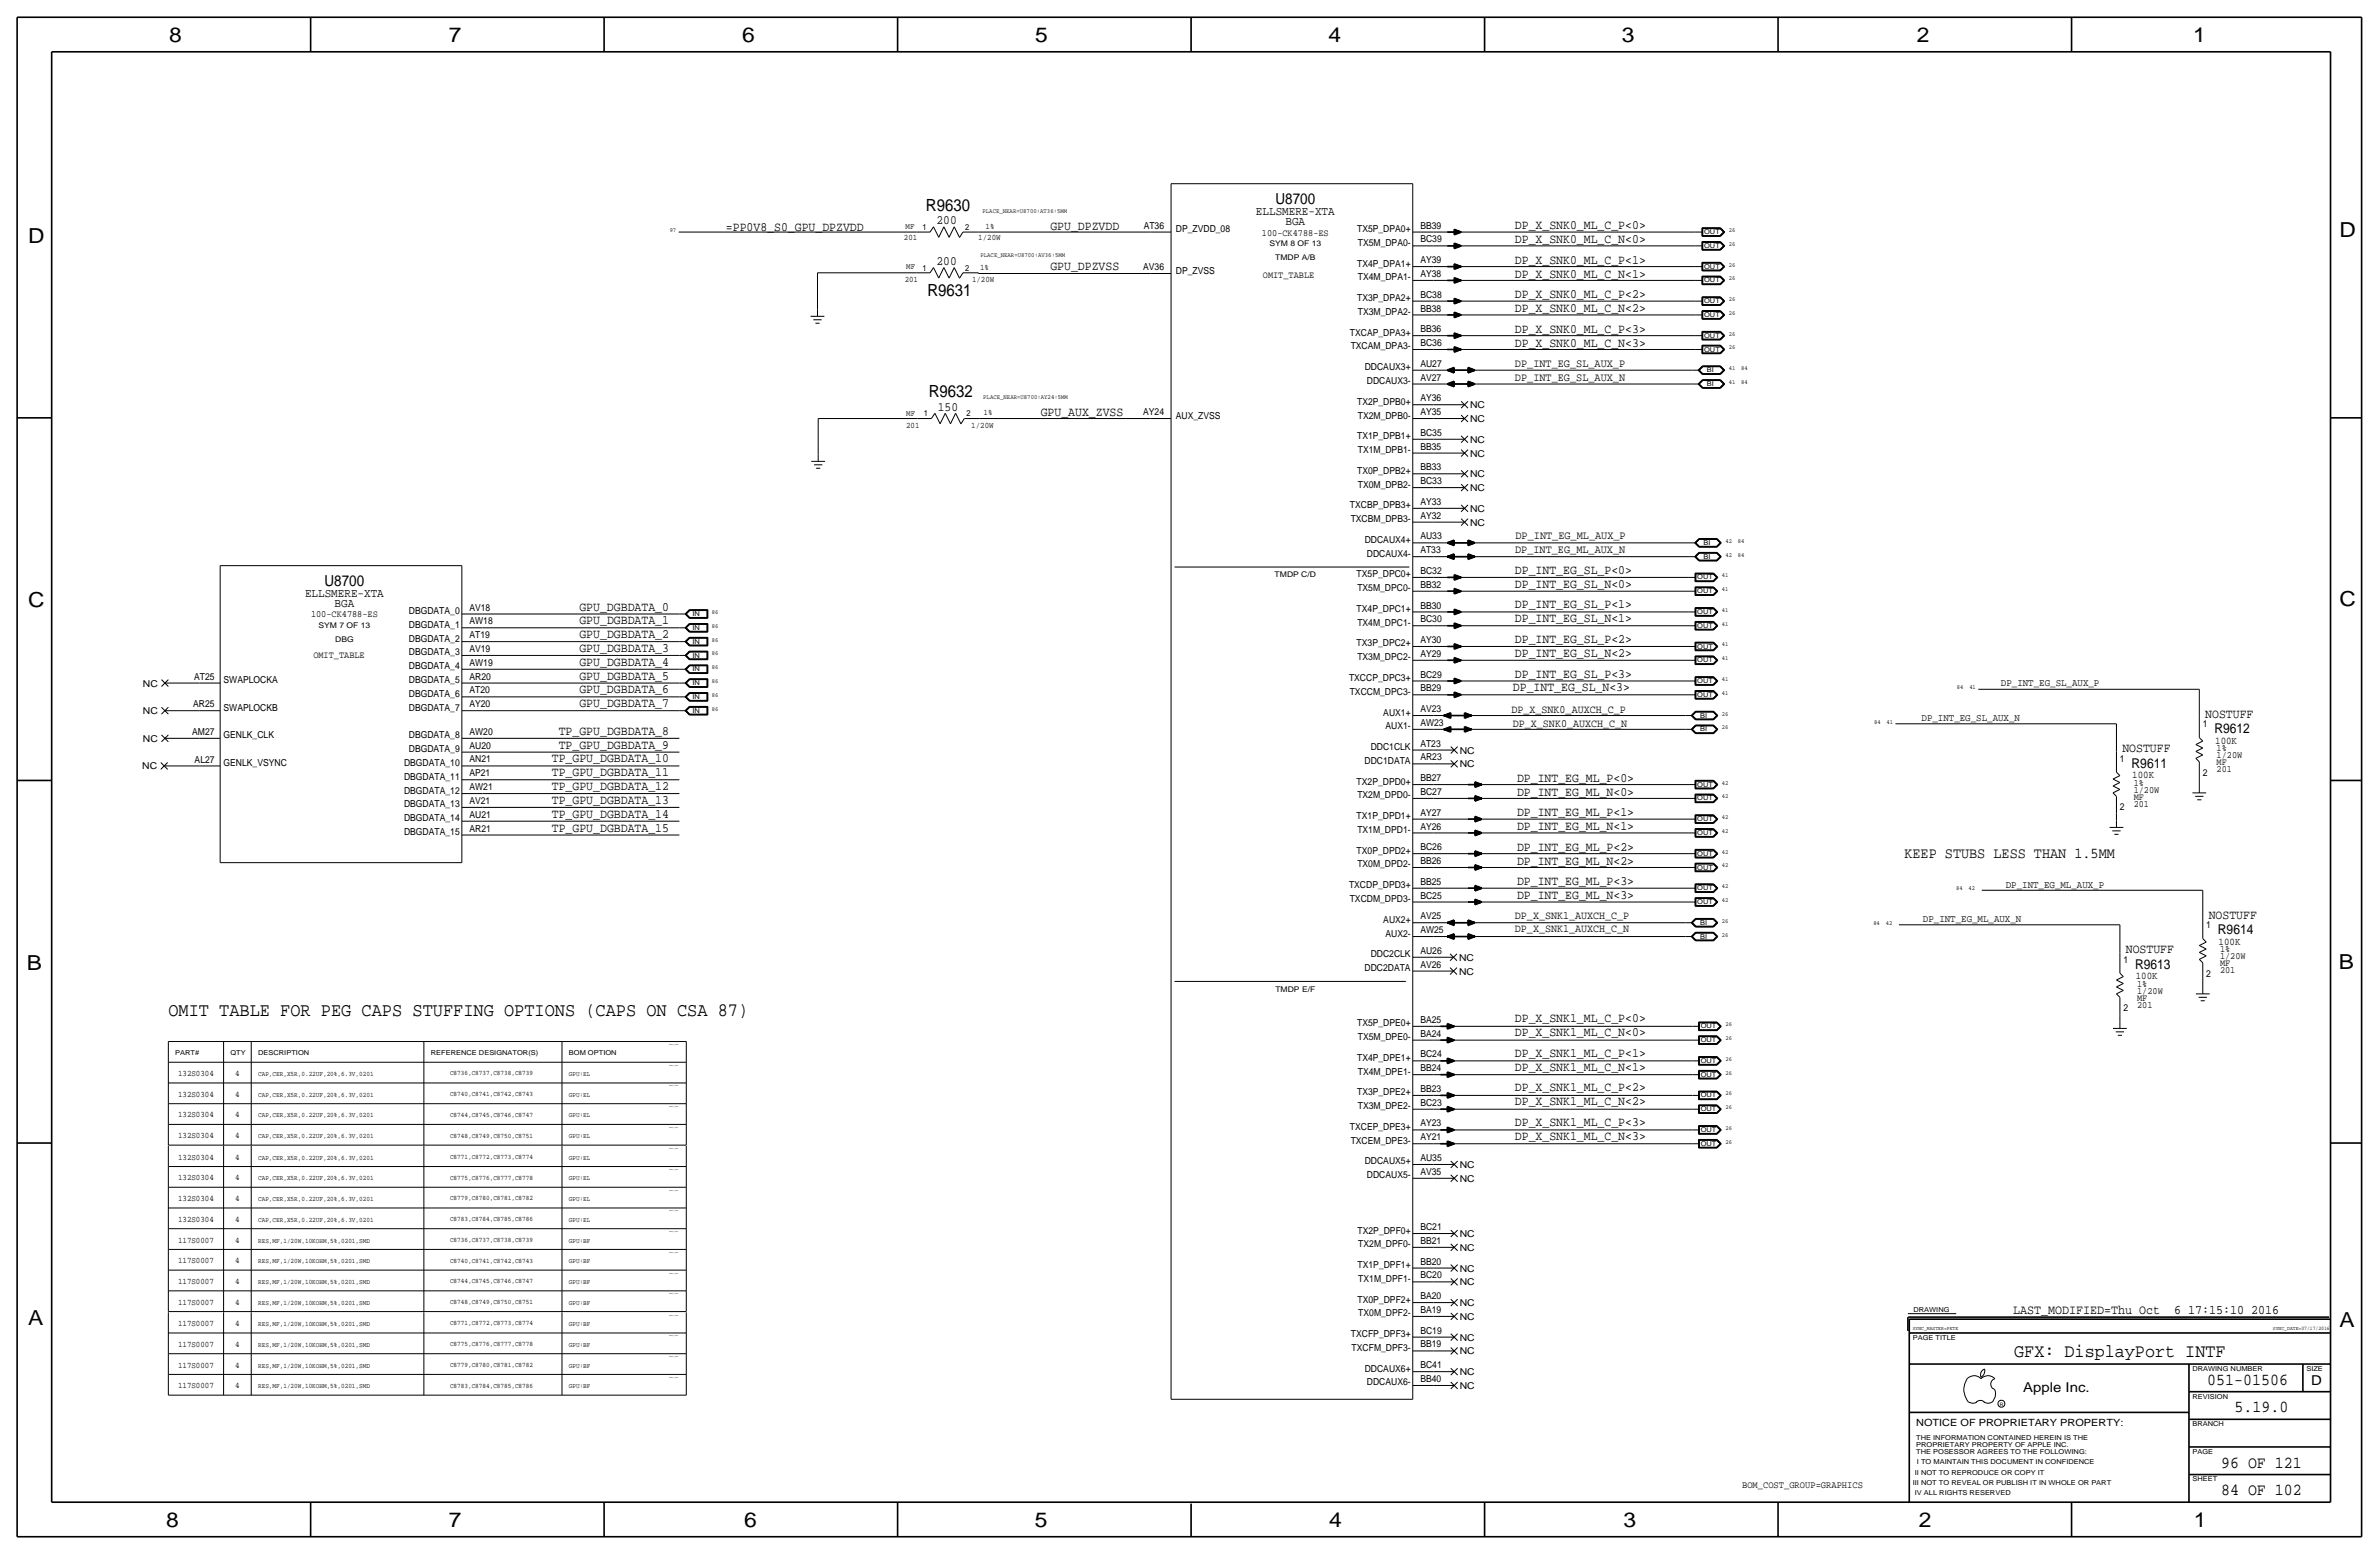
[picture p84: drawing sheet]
<svg xmlns="http://www.w3.org/2000/svg" width="875mm" height="572mm" viewBox="0 0 875 572" stroke-linecap="round" stroke-linejoin="round" font-family="sans-serif">
<defs><g id="words">
<g font-size="7.6">
<text x="62.2" y="15.5">8</text>
<text x="165" y="15.5">7</text>
<text x="273" y="15.5">6</text>
<text x="380.7" y="15.5">5</text>
<text x="488.6" y="15.5">4</text>
<text x="596.6" y="15.5">3</text>
<text x="705.1" y="15.5">2</text>
<text x="806.7" y="15.5">1</text>
<text x="10.4" y="89.4">D</text>
<text x="860.5" y="87.1">D</text>
<text x="10.4" y="223.3">C</text>
<text x="860.5" y="222.8">C</text>
<text x="9.8" y="356.6">B</text>
<text x="860.2" y="356.4">B</text>
<text x="10.4" y="487.4">A</text>
<text x="860.5" y="488.2">A</text>
<text x="61.2" y="561.6">8</text>
<text x="165" y="561.6">7</text>
<text x="273.8" y="561.6">6</text>
<text x="380.7" y="561.6">5</text>
<text x="488.9" y="561.6">4</text>
<text x="597.1" y="561.6">3</text>
<text x="705.8" y="561.6">2</text>
<text x="806.9" y="561.6">1</text>
</g>
<text font-size="7" x="61.9" y="373.6">OMIT TABLE FOR PEG CAPS STUFFING OPTIONS (CAPS ON CSA 87)</text>
<text font-size="6.9" x="740.9" y="499.1">GFX: DisplayPort INTF</text>
<g font-size="6.2">
<text x="340.6" y="77.5">R9630</text>
<text x="341.1" y="109">R9631</text>
<text x="341.6" y="146.1">R9632</text>
<text x="811.9" y="509.3">051-01506</text>
<text x="821.9" y="519.4">5.19.0</text>
<text x="817" y="539.7">96 OF 121</text>
<text x="817" y="549.9">84 OF 102</text>
</g>
<g font-size="5.6">
<text x="469.1" y="75.2">U8700</text>
<text x="119.4" y="215.6">U8700</text>
<text x="700.5" y="315.7">KEEP STUBS LESS THAN 1.5MM</text>
</g>
<g font-size="5">
<text x="814.5" y="269.7">R9612</text>
<text x="784" y="282.4">R9611</text>
<text x="815.8" y="343.7">R9614</text>
<text x="785.3" y="356.4">R9613</text>
<text x="850.1" y="509.3">D</text>
<text x="744.2" y="511.8">Apple Inc.</text>
</g>
<g font-size="4.8">
<text x="740.5" y="483.1">LAST_MODIFIED=Thu Oct</text>
<text x="799.7" y="483.1">6 17:15:10 2016</text>
</g>
<g font-size="4.7">
<text x="344.4" y="82.6">200</text>
<text x="267" y="84.8">=PP0V8_S0_GPU_DPZVDD</text>
<text x="386.3" y="84.6">GPU_DPZVDD</text>
<text x="557.2" y="89.4">DP_X_SNK0_ML_C_N&lt;0&gt;</text>
<text x="557.2" y="84.3">DP_X_SNK0_ML_C_P&lt;0&gt;</text>
<text x="344.4" y="97.5">200</text>
<text x="386.3" y="99.3">GPU_DPZVSS</text>
<text x="557.2" y="97">DP_X_SNK0_ML_C_P&lt;1&gt;</text>
<text x="557.2" y="102.1">DP_X_SNK0_ML_C_N&lt;1&gt;</text>
<text x="557.2" y="109.7">DP_X_SNK0_ML_C_P&lt;2&gt;</text>
<text x="557.2" y="114.8">DP_X_SNK0_ML_C_N&lt;2&gt;</text>
<text x="557.2" y="122.4">DP_X_SNK0_ML_C_P&lt;3&gt;</text>
<text x="557.2" y="127.5">DP_X_SNK0_ML_C_N&lt;3&gt;</text>
<text x="344.9" y="151.1">150</text>
<text x="382.8" y="152.9">GPU_AUX_ZVSS</text>
<text x="557.2" y="211.1">DP_INT_EG_SL_P&lt;0&gt;</text>
<text x="557.2" y="216.2">DP_INT_EG_SL_N&lt;0&gt;</text>
<text x="213.1" y="224.5">GPU_DGBDATA_0</text>
<text x="557.2" y="223.8">DP_INT_EG_SL_P&lt;1&gt;</text>
<text x="213.1" y="229.6">GPU_DGBDATA_1</text>
<text x="557.2" y="228.9">DP_INT_EG_SL_N&lt;1&gt;</text>
<text x="213.1" y="239.8">GPU_DGBDATA_3</text>
<text x="213.1" y="234.7">GPU_DGBDATA_2</text>
<text x="557.2" y="236.5">DP_INT_EG_SL_P&lt;2&gt;</text>
<text x="213.1" y="244.9">GPU_DGBDATA_4</text>
<text x="557.2" y="241.6">DP_INT_EG_SL_N&lt;2&gt;</text>
<text x="213.1" y="249.9">GPU_DGBDATA_5</text>
<text x="557.2" y="249.2">DP_INT_EG_SL_P&lt;3&gt;</text>
<text x="213.1" y="255">GPU_DGBDATA_6</text>
<text x="556.5" y="254">DP_INT_EG_SL_N&lt;3&gt;</text>
<text x="213.1" y="260.1">GPU_DGBDATA_7</text>
<text x="811.1" y="263.9">NOSTUFF</text>
<text x="205.5" y="270.3">TP_GPU_DGBDATA_8</text>
<text x="205.5" y="275.3">TP_GPU_DGBDATA_9</text>
<text x="203" y="280.4">TP_GPU_DGBDATA_10</text>
<text x="780.6" y="276.6">NOSTUFF</text>
<text x="203" y="285.5">TP_GPU_DGBDATA_11</text>
<text x="558" y="287.5">DP_INT_EG_ML_P&lt;0&gt;</text>
<text x="203" y="290.6">TP_GPU_DGBDATA_12</text>
<text x="558" y="292.6">DP_INT_EG_ML_N&lt;0&gt;</text>
<text x="203" y="295.7">TP_GPU_DGBDATA_13</text>
<text x="203" y="300.7">TP_GPU_DGBDATA_14</text>
<text x="203" y="305.8">TP_GPU_DGBDATA_15</text>
<text x="558" y="305.3">DP_INT_EG_ML_N&lt;1&gt;</text>
<text x="558" y="300.2">DP_INT_EG_ML_P&lt;1&gt;</text>
<text x="558" y="312.9">DP_INT_EG_ML_P&lt;2&gt;</text>
<text x="558" y="318">DP_INT_EG_ML_N&lt;2&gt;</text>
<text x="558" y="325.6">DP_INT_EG_ML_P&lt;3&gt;</text>
<text x="558" y="330.7">DP_INT_EG_ML_N&lt;3&gt;</text>
<text x="812.4" y="337.8">NOSTUFF</text>
<text x="781.9" y="350.5">NOSTUFF</text>
<text x="557.2" y="375.9">DP_X_SNK1_ML_C_P&lt;0&gt;</text>
<text x="557.2" y="381">DP_X_SNK1_ML_C_N&lt;0&gt;</text>
<text x="557.2" y="388.6">DP_X_SNK1_ML_C_P&lt;1&gt;</text>
<text x="557.2" y="393.7">DP_X_SNK1_ML_C_N&lt;1&gt;</text>
<text x="557.2" y="401.3">DP_X_SNK1_ML_C_P&lt;2&gt;</text>
<text x="557.2" y="406.4">DP_X_SNK1_ML_C_N&lt;2&gt;</text>
<text x="557.2" y="414">DP_X_SNK1_ML_C_P&lt;3&gt;</text>
<text x="557.2" y="419.1">DP_X_SNK1_ML_C_N&lt;3&gt;</text>
</g>
<g font-size="4.5">
<text x="462" y="79">ELLSMERE-XTA</text>
<text x="472.8" y="82.8">BGA</text>
<text x="112.2" y="219.5">ELLSMERE-XTA</text>
<text x="123.1" y="223.3">BGA</text>
</g>
<g font-size="4.2">
<text x="557.2" y="135.1">DP_INT_EG_SL_AUX_P</text>
<text x="557.2" y="140.2">DP_INT_EG_SL_AUX_N</text>
<text x="557.3" y="203.5">DP_INT_EG_ML_AUX_N</text>
<text x="557.4" y="198.4">DP_INT_EG_ML_AUX_P</text>
</g>
<g font-size="4.1">
<text x="556" y="262.1">DP_X_SNK0_AUXCH_C_P</text>
<text x="556.5" y="267.2">DP_X_SNK0_AUXCH_C_N</text>
<text x="557.2" y="337.8">DP_X_SNK1_AUXCH_C_P</text>
<text x="557.2" y="342.9">DP_X_SNK1_AUXCH_C_N</text>
</g>
<g font-size="3.8">
<text x="736" y="252.3">DP_INT_EG_SL_AUX_P</text>
<text x="706.8" y="265">DP_INT_EG_SL_AUX_N</text>
<text x="814.8" y="273.6">100K</text>
<text x="784.3" y="286.3">100K</text>
<text x="737.8" y="326.5">DP_INT_EG_ML_AUX_P</text>
<text x="707.3" y="339.2">DP_INT_EG_ML_AUX_N</text>
<text x="816.1" y="347.5">100K</text>
<text x="785.6" y="360.2">100K</text>
</g>
<text font-size="3.7" x="704.8" y="524.5">NOTICE OF PROPRIETARY PROPERTY:</text>
<text font-size="3.6" x="640.8" y="547.1">BOM_COST_GROUP=GRAPHICS</text>
<g font-size="3.5">
<text x="420.7" y="84.1">AT36</text>
<text x="432.5" y="85.3">DP_ZVDD_08</text>
<text x="464.2" y="86.6">100-CK4788-ES</text>
<text x="499.2" y="85.3">TX5P_DPA0+</text>
<text x="522.4" y="84.1">BB39</text>
<text x="522.4" y="89.2">BC39</text>
<text x="499.4" y="90.4">TX5M_DPA0-</text>
<text x="420.5" y="99.3">AV36</text>
<text x="432.5" y="100.6">DP_ZVSS</text>
<text x="499.2" y="98">TX4P_DPA1+</text>
<text x="522.4" y="96.8">AY39</text>
<text x="522.4" y="101.9">AY38</text>
<text x="464.5" y="102.4">OMIT_TABLE</text>
<text x="499.4" y="103.1">TX4M_DPA1-</text>
<text x="499.2" y="110.7">TX3P_DPA2+</text>
<text x="522.4" y="109.5">BC38</text>
<text x="499.4" y="115.8">TX3M_DPA2-</text>
<text x="522.4" y="114.6">BB38</text>
<text x="496.5" y="123.4">TXCAP_DPA3+</text>
<text x="522.4" y="122.2">BB36</text>
<text x="496.8" y="128.5">TXCAM_DPA3-</text>
<text x="522.4" y="127.3">BC36</text>
<text x="502" y="136.1">DDCAUX3+</text>
<text x="522.4" y="134.9">AU27</text>
<text x="502.8" y="141.2">DDCAUX3-</text>
<text x="522.4" y="140">AV27</text>
<text x="499.2" y="148.8">TX2P_DPB0+</text>
<text x="522.4" y="147.6">AY36</text>
<text x="420.5" y="152.7">AY24</text>
<text x="432.5" y="153.9">AUX_ZVSS</text>
<text x="499.4" y="153.9">TX2M_DPB0-</text>
<text x="522.4" y="152.7">AY35</text>
<text x="540.7" y="155.2">NC</text>
<text x="540.7" y="150.1">NC</text>
<text x="499.2" y="161.5">TX1P_DPB1+</text>
<text x="522.4" y="160.3">BC35</text>
<text x="499.4" y="166.6">TX1M_DPB1-</text>
<text x="522.4" y="165.4">BB35</text>
<text x="540.7" y="167.9">NC</text>
<text x="540.7" y="162.8">NC</text>
<text x="522.4" y="173">BB33</text>
<text x="499.2" y="174.2">TX0P_DPB2+</text>
<text x="499.4" y="179.3">TX0M_DPB2-</text>
<text x="522.4" y="178.1">BC33</text>
<text x="540.7" y="175.5">NC</text>
<text x="522.4" y="185.7">AY33</text>
<text x="540.7" y="180.6">NC</text>
<text x="496.5" y="186.9">TXCBP_DPB3+</text>
<text x="522.4" y="190.8">AY32</text>
<text x="540.7" y="188.2">NC</text>
<text x="496.8" y="192">TXCBM_DPB3-</text>
<text x="540.7" y="193.3">NC</text>
<text x="502" y="199.6">DDCAUX4+</text>
<text x="522.4" y="198.4">AU33</text>
<text x="522.4" y="203.5">AT33</text>
<text x="502.8" y="204.7">DDCAUX4-</text>
<text x="499" y="212.3">TX5P_DPC0+</text>
<text x="522.4" y="211.1">BC32</text>
<text x="499.3" y="217.4">TX5M_DPC0-</text>
<text x="522.4" y="216.2">BB32</text>
<text x="114.4" y="227.1">100-CK4788-ES</text>
<text x="150.4" y="225.8">DBGDATA_0</text>
<text x="172.7" y="224.5">AV18</text>
<text x="499" y="225">TX4P_DPC1+</text>
<text x="522.4" y="223.8">BB30</text>
<text x="150.4" y="230.9">DBGDATA_1</text>
<text x="172.7" y="229.6">AW18</text>
<text x="499.3" y="230.1">TX4M_DPC1-</text>
<text x="522.4" y="228.9">BC30</text>
<text x="150.4" y="236">DBGDATA_2</text>
<text x="172.7" y="239.8">AV19</text>
<text x="172.7" y="234.7">AT19</text>
<text x="499" y="237.7">TX3P_DPC2+</text>
<text x="522.4" y="236.5">AY30</text>
<text x="115.3" y="242.1">OMIT_TABLE</text>
<text x="150.4" y="241">DBGDATA_3</text>
<text x="172.7" y="244.8">AW19</text>
<text x="499.3" y="242.8">TX3M_DPC2-</text>
<text x="522.4" y="241.6">AY29</text>
<text x="71.4" y="249.9">AT25</text>
<text x="82.2" y="251.2">SWAPLOCKA</text>
<text x="150.4" y="251.2">DBGDATA_5</text>
<text x="150.4" y="246.1">DBGDATA_4</text>
<text x="172.7" y="249.9">AR20</text>
<text x="496.2" y="250.4">TXCCP_DPC3+</text>
<text x="522.4" y="249.2">BC29</text>
<text x="52.6" y="252.5">NC</text>
<text x="150.4" y="256.3">DBGDATA_6</text>
<text x="172.7" y="255">AT20</text>
<text x="496.5" y="255.5">TXCCM_DPC3-</text>
<text x="522.4" y="254.3">BB29</text>
<text x="52.6" y="262.6">NC</text>
<text x="71.1" y="260.1">AR25</text>
<text x="82.2" y="261.4">SWAPLOCKB</text>
<text x="150.4" y="261.4">DBGDATA_7</text>
<text x="172.7" y="260.1">AY20</text>
<text x="508.8" y="263.1">AUX1+</text>
<text x="522.4" y="261.9">AV23</text>
<text x="509.6" y="268.2">AUX1-</text>
<text x="522.4" y="267">AW23</text>
<text x="810.2" y="267.5">1</text>
<text x="52.6" y="272.8">NC</text>
<text x="70.7" y="270.3">AM27</text>
<text x="82.2" y="271.5">GENLK_CLK</text>
<text x="150.4" y="271.5">DBGDATA_8</text>
<text x="172.7" y="275.3">AU20</text>
<text x="172.7" y="270.2">AW20</text>
<text x="504.2" y="275.8">DDC1CLK</text>
<text x="522.4" y="274.6">AT23</text>
<text x="71.6" y="280.4">AL27</text>
<text x="82.2" y="281.7">GENLK_VSYNC</text>
<text x="148.6" y="281.7">DBGDATA_10</text>
<text x="150.4" y="276.6">DBGDATA_9</text>
<text x="172.7" y="280.4">AN21</text>
<text x="501.9" y="280.9">DDC1DATA</text>
<text x="522.4" y="279.7">AR23</text>
<text x="536.9" y="277.1">NC</text>
<text x="779.7" y="280.2">1</text>
<text x="815.3" y="281.4">MF</text>
<text x="815.3" y="278.9">1/20W</text>
<text x="815.3" y="276.4">1%</text>
<text x="52.3" y="283">NC</text>
<text x="148.6" y="286.8">DBGDATA_11</text>
<text x="172.7" y="285.5">AP21</text>
<text x="522.4" y="287.3">BB27</text>
<text x="536.9" y="282.2">NC</text>
<text x="810.2" y="285.2">2</text>
<text x="815.3" y="284">201</text>
<text x="148.6" y="291.8">DBGDATA_12</text>
<text x="172.7" y="290.6">AW21</text>
<text x="499" y="288.5">TX2P_DPD0+</text>
<text x="499.3" y="293.6">TX2M_DPD0-</text>
<text x="522.4" y="292.4">BC27</text>
<text x="784.8" y="291.6">1/20W</text>
<text x="784.8" y="289">1%</text>
<text x="148.6" y="296.9">DBGDATA_13</text>
<text x="172.7" y="295.7">AV21</text>
<text x="522.4" y="300">AY27</text>
<text x="779.7" y="297.9">2</text>
<text x="784.8" y="296.7">201</text>
<text x="784.8" y="294.1">MF</text>
<text x="148.6" y="302">DBGDATA_14</text>
<text x="172.7" y="305.8">AR21</text>
<text x="172.7" y="300.7">AU21</text>
<text x="499" y="301.2">TX1P_DPD1+</text>
<text x="522.4" y="305.1">AY26</text>
<text x="148.6" y="307.1">DBGDATA_15</text>
<text x="499.3" y="306.3">TX1M_DPD1-</text>
<text x="499" y="313.9">TX0P_DPD2+</text>
<text x="522.4" y="312.7">BC26</text>
<text x="522.4" y="317.8">BB26</text>
<text x="499.3" y="319">TX0M_DPD2-</text>
<text x="496.2" y="326.6">TXCDP_DPD3+</text>
<text x="522.4" y="325.4">BB25</text>
<text x="496.5" y="331.7">TXCDM_DPD3-</text>
<text x="522.4" y="330.5">BC25</text>
<text x="508.8" y="339.3">AUX2+</text>
<text x="522.4" y="338.1">AV25</text>
<text x="811.5" y="341.4">1</text>
<text x="509.6" y="344.4">AUX2-</text>
<text x="522.4" y="343.2">AW25</text>
<text x="504.2" y="352">DDC2CLK</text>
<text x="522.4" y="350.8">AU26</text>
<text x="536.7" y="353.3">NC</text>
<text x="816.6" y="350.3">1%</text>
<text x="816.6" y="352.8">1/20W</text>
<text x="501.9" y="357.1">DDC2DATA</text>
<text x="522.4" y="355.9">AV26</text>
<text x="536.7" y="358.4">NC</text>
<text x="781" y="354.1">1</text>
<text x="811.5" y="359.2">2</text>
<text x="816.6" y="357.9">201</text>
<text x="816.6" y="355.3">MF</text>
<text x="786.1" y="365.5">1/20W</text>
<text x="786.1" y="363">1%</text>
<text x="781" y="371.9">2</text>
<text x="786.1" y="368">MF</text>
<text x="786.1" y="370.6">201</text>
<text x="499.2" y="377.4">TX5P_DPE0+</text>
<text x="522.4" y="376.2">BA25</text>
<text x="499.4" y="382.5">TX5M_DPE0-</text>
<text x="522.4" y="381.3">BA24</text>
<text x="522.4" y="388.9">BC24</text>
<text x="499.2" y="390.1">TX4P_DPE1+</text>
<text x="499.4" y="395.2">TX4M_DPE1-</text>
<text x="522.4" y="394">BB24</text>
<text x="522.4" y="401.6">BB23</text>
<text x="499.2" y="402.8">TX3P_DPE2+</text>
<text x="499.4" y="407.9">TX3M_DPE2-</text>
<text x="522.4" y="406.7">BC23</text>
<text x="496.5" y="415.5">TXCEP_DPE3+</text>
<text x="522.4" y="414.3">AY23</text>
<text x="522.4" y="419.4">AY21</text>
<text x="496.8" y="420.6">TXCEM_DPE3-</text>
<text x="502" y="428.2">DDCAUX5+</text>
<text x="522.4" y="427">AU35</text>
<text x="536.9" y="429.5">NC</text>
<text x="502.8" y="433.3">DDCAUX5-</text>
<text x="522.4" y="432.1">AV35</text>
<text x="536.9" y="434.6">NC</text>
<text x="499.3" y="453.6">TX2P_DPF0+</text>
<text x="522.4" y="452.4">BC21</text>
<text x="536.9" y="454.9">NC</text>
<text x="499.6" y="458.7">TX2M_DPF0-</text>
<text x="522.4" y="457.5">BB21</text>
<text x="536.9" y="460">NC</text>
<text x="499.3" y="466.3">TX1P_DPF1+</text>
<text x="522.4" y="465.1">BB20</text>
<text x="536.9" y="467.6">NC</text>
<text x="499.6" y="471.4">TX1M_DPF1-</text>
<text x="522.4" y="470.2">BC20</text>
<text x="536.9" y="472.7">NC</text>
<text x="499.3" y="479">TX0P_DPF2+</text>
<text x="522.4" y="477.8">BA20</text>
<text x="499.6" y="484.1">TX0M_DPF2-</text>
<text x="522.4" y="482.9">BA19</text>
<text x="536.9" y="485.4">NC</text>
<text x="536.9" y="480.3">NC</text>
<text x="496.9" y="491.7">TXCFP_DPF3+</text>
<text x="522.4" y="490.5">BC19</text>
<text x="497.2" y="496.8">TXCFM_DPF3-</text>
<text x="522.4" y="495.6">BB19</text>
<text x="536.9" y="493">NC</text>
<text x="522.4" y="503.2">BC41</text>
<text x="536.9" y="498.1">NC</text>
<text x="502" y="504.4">DDCAUX6+</text>
<text x="502.8" y="509.5">DDCAUX6-</text>
<text x="522.4" y="508.3">BB40</text>
<text x="536.9" y="505.7">NC</text>
<text x="536.9" y="510.8">NC</text>
</g>
<g font-size="3.1">
<text x="332.5" y="88.1">201</text>
<text x="333.1" y="84.3">MF</text>
<text x="339.3" y="84.6">1</text>
<text x="355" y="84.6">2</text>
<text x="359.8" y="88.1">1/20W</text>
<text x="362.5" y="84.3">1%</text>
<text x="333.3" y="98.8">MF</text>
<text x="339.3" y="99.6">1</text>
<text x="355" y="99.6">2</text>
<text x="360.5" y="99.3">1%</text>
<text x="332.8" y="103.9">201</text>
<text x="357.5" y="103.6">1/20W</text>
<text x="333.3" y="152.9">MF</text>
<text x="339.8" y="153.2">1</text>
<text x="355.5" y="153.2">2</text>
<text x="361.8" y="152.7">1%</text>
<text x="333.3" y="157.2">201</text>
<text x="357.3" y="157.2">1/20W</text>
<text x="65.5" y="395.7">132S0304</text>
<text x="86.5" y="395.7">4</text>
<text x="65.5" y="403.4">132S0304</text>
<text x="86.5" y="403.4">4</text>
<text x="65.5" y="411">132S0304</text>
<text x="86.5" y="411">4</text>
<text x="65.5" y="418.6">132S0304</text>
<text x="86.5" y="418.6">4</text>
<text x="65.5" y="426.5">132S0304</text>
<text x="86.5" y="426.5">4</text>
<text x="65.5" y="434.1">132S0304</text>
<text x="86.5" y="434.1">4</text>
<text x="65.5" y="441.7">132S0304</text>
<text x="86.5" y="441.7">4</text>
<text x="65.5" y="449.3">132S0304</text>
<text x="86.5" y="449.3">4</text>
<text x="65.5" y="456.9">117S0007</text>
<text x="86.5" y="456.9">4</text>
<text x="65.5" y="464.6">117S0007</text>
<text x="86.5" y="464.6">4</text>
<text x="65.5" y="472.2">117S0007</text>
<text x="86.5" y="472.2">4</text>
<text x="65.5" y="479.8">117S0007</text>
<text x="86.5" y="479.8">4</text>
<text x="65.5" y="487.7">117S0007</text>
<text x="86.5" y="487.7">4</text>
<text x="65.5" y="495.3">117S0007</text>
<text x="86.5" y="495.3">4</text>
<text x="65.5" y="502.9">117S0007</text>
<text x="86.5" y="502.9">4</text>
<text x="65.5" y="510.5">117S0007</text>
<text x="86.5" y="510.5">4</text>
</g>
<g font-size="2.9">
<text x="466.9" y="90.4">SYM 8 OF 13</text>
<text x="469" y="95.5">TMDP A/B</text>
<text x="468.8" y="212.3">TMDP C/D</text>
<text x="117.2" y="230.9">SYM 7 OF 13</text>
<text x="123.3" y="236">DBG</text>
<text x="469.1" y="364.7">TMDP E/F</text>
</g>
<g font-size="2.5">
<text x="626.8" y="86.1">OUT</text>
<text x="626.8" y="91.2">OUT</text>
<text x="626.8" y="98.8">OUT</text>
<text x="626.8" y="103.9">OUT</text>
<text x="626.8" y="111.5">OUT</text>
<text x="626.8" y="116.6">OUT</text>
<text x="626.8" y="124.2">OUT</text>
<text x="626.8" y="129.3">OUT</text>
<text x="627.8" y="136.9">BI</text>
<text x="627.8" y="142">BI</text>
<text x="626.6" y="200.4">BI</text>
<text x="626.6" y="205.5">BI</text>
<text x="624.3" y="213.1">OUT</text>
<text x="624.3" y="218.2">OUT</text>
<text x="254.7" y="226.6">IN</text>
<text x="624.3" y="225.8">OUT</text>
<text x="254.7" y="231.6">IN</text>
<text x="624.3" y="230.9">OUT</text>
<text x="254.7" y="236.7">IN</text>
<text x="624.3" y="238.5">OUT</text>
<text x="254.7" y="241.8">IN</text>
<text x="624.3" y="243.6">OUT</text>
<text x="254.7" y="252">IN</text>
<text x="254.7" y="246.9">IN</text>
<text x="624.3" y="251.2">OUT</text>
<text x="254.7" y="257">IN</text>
<text x="624.3" y="256.3">OUT</text>
<text x="254.7" y="262.1">IN</text>
<text x="625.3" y="263.9">BI</text>
<text x="625.3" y="269">BI</text>
<text x="624.3" y="289.3">OUT</text>
<text x="624.3" y="294.4">OUT</text>
<text x="624.3" y="302">OUT</text>
<text x="624.3" y="307.1">OUT</text>
<text x="624.3" y="314.7">OUT</text>
<text x="624.3" y="319.8">OUT</text>
<text x="624.3" y="327.4">OUT</text>
<text x="624.3" y="332.5">OUT</text>
<text x="625.3" y="340.1">BI</text>
<text x="625.3" y="345.2">BI</text>
<text x="625.6" y="378.2">OUT</text>
<text x="625.6" y="383.3">OUT</text>
<text x="64.5" y="388.1">PART#</text>
<text x="84.8" y="388.1">QTY</text>
<text x="94.9" y="388.1">DESCRIPTION</text>
<text x="158.4" y="388.1">REFERENCE DESIGNATOR(S)</text>
<text x="209.2" y="388.1">BOM OPTION</text>
<text x="94.9" y="395.7">CAP,CER,X5R,0.22UF,20%,6.3V,0201</text>
<text x="165.5" y="395.5">C8736,C8737,C8738,C8739</text>
<text x="209.2" y="395.7">GPU:EL</text>
<text x="625.6" y="390.9">OUT</text>
<text x="625.6" y="396">OUT</text>
<text x="94.9" y="403.4">CAP,CER,X5R,0.22UF,20%,6.3V,0201</text>
<text x="165.5" y="403.1">C8740,C8741,C8742,C8743</text>
<text x="209.2" y="403.4">GPU:EL</text>
<text x="625.6" y="403.6">OUT</text>
<text x="94.9" y="411">CAP,CER,X5R,0.22UF,20%,6.3V,0201</text>
<text x="165.5" y="410.7">C8744,C8745,C8746,C8747</text>
<text x="209.2" y="411">GPU:EL</text>
<text x="625.6" y="408.7">OUT</text>
<text x="94.9" y="418.6">CAP,CER,X5R,0.22UF,20%,6.3V,0201</text>
<text x="165.5" y="418.3">C8748,C8749,C8750,C8751</text>
<text x="209.2" y="418.6">GPU:EL</text>
<text x="625.6" y="416.3">OUT</text>
<text x="625.6" y="421.4">OUT</text>
<text x="94.9" y="426.5">CAP,CER,X5R,0.22UF,20%,6.3V,0201</text>
<text x="165.5" y="426.2">C8771,C8772,C8773,C8774</text>
<text x="209.2" y="426.5">GPU:EL</text>
<text x="94.9" y="434.1">CAP,CER,X5R,0.22UF,20%,6.3V,0201</text>
<text x="165.5" y="433.8">C8775,C8776,C8777,C8778</text>
<text x="209.2" y="434.1">GPU:EL</text>
<text x="94.9" y="441.7">CAP,CER,X5R,0.22UF,20%,6.3V,0201</text>
<text x="165.5" y="441.5">C8779,C8780,C8781,C8782</text>
<text x="209.2" y="441.7">GPU:EL</text>
<text x="94.9" y="449.3">CAP,CER,X5R,0.22UF,20%,6.3V,0201</text>
<text x="165.5" y="449.1">C8783,C8784,C8785,C8786</text>
<text x="209.2" y="449.3">GPU:EL</text>
<text x="94.9" y="456.9">RES,MF,1/20W,10KOHM,5%,0201,SMD</text>
<text x="165.5" y="456.7">C8736,C8737,C8738,C8739</text>
<text x="209.2" y="456.9">GPU:BF</text>
<text x="94.9" y="464.6">RES,MF,1/20W,10KOHM,5%,0201,SMD</text>
<text x="165.5" y="464.3">C8740,C8741,C8742,C8743</text>
<text x="209.2" y="464.6">GPU:BF</text>
<text x="94.9" y="472.2">RES,MF,1/20W,10KOHM,5%,0201,SMD</text>
<text x="165.5" y="471.9">C8744,C8745,C8746,C8747</text>
<text x="209.2" y="472.2">GPU:BF</text>
<text x="94.9" y="479.8">RES,MF,1/20W,10KOHM,5%,0201,SMD</text>
<text x="165.5" y="479.6">C8748,C8749,C8750,C8751</text>
<text x="209.2" y="479.8">GPU:BF</text>
<text x="703.8" y="482.6">DRAWING</text>
<text x="94.9" y="487.7">RES,MF,1/20W,10KOHM,5%,0201,SMD</text>
<text x="165.5" y="487.4">C8771,C8772,C8773,C8774</text>
<text x="209.2" y="487.7">GPU:BF</text>
<text x="94.9" y="495.3">RES,MF,1/20W,10KOHM,5%,0201,SMD</text>
<text x="165.5" y="495">C8775,C8776,C8777,C8778</text>
<text x="209.2" y="495.3">GPU:BF</text>
<text x="703.5" y="492.8">PAGE TITLE</text>
<text x="94.9" y="502.9">RES,MF,1/20W,10KOHM,5%,0201,SMD</text>
<text x="165.5" y="502.7">C8779,C8780,C8781,C8782</text>
<text x="209.2" y="502.9">GPU:BF</text>
<text x="806.4" y="504.2">DRAWING NUMBER</text>
<text x="848.3" y="504.2">SIZE</text>
<text x="94.9" y="510.5">RES,MF,1/20W,10KOHM,5%,0201,SMD</text>
<text x="165.5" y="510.3">C8783,C8784,C8785,C8786</text>
<text x="209.2" y="510.5">GPU:BF</text>
<text x="806.4" y="514.4">REVISION</text>
<text x="806.4" y="524.5">BRANCH</text>
<text x="704.8" y="532.1">PROPRIETARY PROPERTY OF APPLE INC.</text>
<text x="704.8" y="529.6">THE INFORMATION CONTAINED HEREIN IS THE</text>
<text x="704.8" y="534.7">THE POSESSOR AGREES TO THE FOLLOWING:</text>
<text x="705.1" y="538.5">I TO MAINTAIN THIS DOCUMENT IN CONFIDENCE</text>
<text x="806.4" y="534.7">PAGE</text>
<text x="704.3" y="542.3">II NOT TO REPRODUCE OR COPY IT</text>
<text x="806.4" y="544.8">SHEET</text>
<text x="703.5" y="546.1">III NOT TO REVEAL OR PUBLISH IT IN WHOLE OR PART</text>
<text x="704.3" y="549.9">IV ALL RIGHTS RESERVED</text>
</g>
<g font-size="2.3">
<text x="361.4" y="78.5">PLACE_NEAR=U8700:AT36:5MM</text>
<text x="246.3" y="85.3">97</text>
<text x="635.9" y="85.3">26</text>
<text x="360.6" y="94.5">PLACE_NEAR=U8700:AV36:5MM</text>
<text x="635.9" y="90.4">26</text>
<text x="635.9" y="98">26</text>
<text x="635.9" y="103.1">26</text>
<text x="635.9" y="110.7">26</text>
<text x="635.9" y="115.8">26</text>
<text x="635.9" y="123.4">26</text>
<text x="635.9" y="128.5">26</text>
<text x="635.9" y="136.1">41</text>
<text x="640.5" y="136.1">84</text>
<text x="635.9" y="141.2">41</text>
<text x="640.5" y="141.2">84</text>
<text x="361.6" y="146.6">PLACE_NEAR=U8700:AY24:5MM</text>
<text x="634.6" y="199.6">42</text>
<text x="639.2" y="199.6">84</text>
<text x="634.6" y="204.7">42</text>
<text x="639.2" y="204.7">84</text>
<text x="633.4" y="212.4">41</text>
<text x="633.4" y="217.4">41</text>
<text x="261.9" y="225.8">86</text>
<text x="633.4" y="225.1">41</text>
<text x="261.9" y="230.9">86</text>
<text x="633.4" y="230.1">41</text>
<text x="261.9" y="236">86</text>
<text x="633.4" y="237.8">41</text>
<text x="261.9" y="241">86</text>
<text x="633.4" y="242.8">41</text>
<text x="261.9" y="251.2">86</text>
<text x="261.9" y="246.1">86</text>
<text x="633.4" y="250.4">41</text>
<text x="261.9" y="256.3">86</text>
<text x="633.4" y="255.5">41</text>
<text x="719.8" y="253.5">84</text>
<text x="724.4" y="253.5">41</text>
<text x="261.9" y="261.4">86</text>
<text x="633.4" y="263.1">26</text>
<text x="633.4" y="268.2">26</text>
<text x="689.3" y="266.2">84</text>
<text x="693.9" y="266.2">41</text>
<text x="633.4" y="293.6">42</text>
<text x="633.4" y="288.5">42</text>
<text x="633.4" y="301.2">42</text>
<text x="633.4" y="306.3">42</text>
<text x="633.4" y="313.9">42</text>
<text x="633.4" y="319">42</text>
<text x="633.4" y="326.6">42</text>
<text x="719.5" y="327.4">84</text>
<text x="724.1" y="327.4">42</text>
<text x="633.4" y="331.7">42</text>
<text x="633.4" y="339.3">26</text>
<text x="689" y="340.1">84</text>
<text x="693.6" y="340.1">42</text>
<text x="633.4" y="344.4">26</text>
<text x="634.6" y="377.5">26</text>
<text x="634.6" y="382.5">26</text>
<text x="634.6" y="390.2">26</text>
<text x="634.6" y="395.2">26</text>
<text x="634.6" y="402.8">26</text>
<text x="634.6" y="407.9">26</text>
<text x="634.6" y="415.5">26</text>
<text x="634.6" y="420.6">26</text>
</g>
<g font-size="2">
<text x="703.5" y="488.9">SYNC_MASTER=PETE</text>
<text x="836" y="488.9">SYNC_DATE=07/17/2016</text>
</g>
<text font-size="1.8" x="735.5" y="516.9">R</text>
<g font-size=".4">
<text x="246.1" y="384.3">TABLE_5_HEAD</text>
<text x="246.1" y="391.9">TABLE_5_ITEM</text>
<text x="246.1" y="399.5">TABLE_5_ITEM</text>
<text x="246.1" y="407.2">TABLE_5_ITEM</text>
<text x="246.1" y="414.8">TABLE_5_ITEM</text>
<text x="246.1" y="422.7">TABLE_5_ITEM</text>
<text x="246.1" y="430.3">TABLE_5_ITEM</text>
<text x="246.1" y="437.9">TABLE_5_ITEM</text>
<text x="246.1" y="445.5">TABLE_5_ITEM</text>
<text x="246.1" y="453.1">TABLE_5_ITEM</text>
<text x="246.1" y="460.8">TABLE_5_ITEM</text>
<text x="246.1" y="468.4">TABLE_5_ITEM</text>
<text x="246.1" y="476">TABLE_5_ITEM</text>
<text x="246.1" y="483.9">TABLE_5_ITEM</text>
<text x="246.1" y="491.5">TABLE_5_ITEM</text>
<text x="246.1" y="499.1">TABLE_5_ITEM</text>
<text x="246.1" y="506.7">TABLE_5_ITEM</text>
</g>
</g></defs>
<g fill="none" stroke="#000" stroke-width=".37">
<path d="M430.7 67.6h88.9zM430.7 67.6v447zM519.6 67.6v447zM249.6 85.3h87.4zM337 85.3h5.1zM343.4 98.4l-1.3 1.9zM343.4 83.4l-1.3 1.9zM343.4 98.4l1.9 3.9zM343.4 83.4l1.9 3.9zM347.2 98.4l-1.9 3.9zM347.2 83.4l-1.9 3.9zM347.2 98.4l1.9 3.9z"/>
<path d="M347.2 83.4l1.9 3.9zM351 98.4l-1.9 3.9zM351 83.4l-1.9 3.9zM351 98.4l1.9 3.9zM351 83.4l1.9 3.9zM354.2 85.3l-1.3 2.1zM354.2 85.3h5.7zM359.9 85.3h63.2zM423.1 85.3h7.6zM519.6 85.3h7.7zM519.6 90.4h7.7zM519.6 98h7.7z"/>
<path d="M527.3 85.3h96.5zM527.3 90.4h96.5zM527.3 98h96.5zM623.8 98h2.5zM623.8 85.3h2.5zM623.8 90.4h2.5zM626 99.6h6.8zM626 96.5v3.1zM626 86.9h6.8zM626 83.8v3.1zM626 92h6.8zM626 88.8v3.2z"/>
<path d="M626 96.5h6.8zM626 83.8h6.8zM626 88.8h6.8zM626.1 96.6h6.7zM626.1 83.9h6.7zM626.1 89h6.7zM626.1 96.6v2.9zM626.1 99.5h6.7zM626.1 83.9v2.9zM626.1 86.8h6.7zM626.1 89v2.9zM626.1 91.9h6.7z"/>
<path d="M626.2 96.7v2.7zM626.2 99.4h6.5zM626.2 84v2.7zM626.2 86.7h6.5zM626.2 89.1v2.7zM626.2 91.8h6.5zM626.2 96.7h6.5zM626.2 84h6.5zM626.2 89.1h6.5zM626.3 96.8h6.4zM626.3 96.8v2.5zM626.3 99.3h6.4z"/>
<path d="M626.3 84.1h6.4zM626.3 84.1v2.5zM626.3 86.6h6.4zM626.3 89.2h6.4zM626.3 89.2v2.5zM626.3 91.7h6.4zM632.7 96.8l1.2 1.2zM632.7 84.1l1.2 1.2zM632.7 89.2l1.2 1.2zM632.7 99.3l1.2-1.3zM632.7 86.6l1.2-1.3zM632.7 91.7l1.2-1.3z"/>
<path d="M632.7 96.7l1.4 1.3zM632.7 84l1.4 1.3zM632.7 89.1l1.4 1.3zM632.7 99.4l1.4-1.4zM632.7 86.7l1.4-1.4zM632.7 91.8l1.4-1.4zM632.8 99.5l1.4-1.5zM632.8 86.8l1.4-1.5zM632.8 91.9l1.4-1.5zM632.8 96.6l1.4 1.4zM632.8 83.9l1.4 1.4zM632.8 89l1.4 1.4z"/>
<path d="M632.8 96.5l1.6 1.5zM632.8 83.8l1.6 1.5zM632.8 88.8l1.6 1.6zM632.8 99.6l1.6-1.6zM632.8 86.9l1.6-1.6zM632.8 92l1.6-1.6zM298.1 116.3h5.1zM299.2 117.6h3zM299.9 118.9h1.5zM300.7 100.3v13.5zM300.7 113.8v2.5zM300.7 100.3h36.3z"/>
<path d="M337 100.3h5.1zM354.2 100.3l-1.3 2.1zM354.2 100.3h5.7zM359.9 100.6h63.2zM359.9 100.3v.3zM423.1 100.6h7.6zM519.6 103.1h7.7zM519.6 110.7h7.7zM519.6 115.8h7.7zM527.3 103.1h96.5zM527.3 110.7h96.5zM527.3 115.8h96.5z"/>
<path d="M623.8 103.1h2.5zM623.8 110.7h2.5zM623.8 115.8h2.5zM626 104.7h6.8zM626 101.5v3.2zM626 112.3h6.8zM626 109.2v3.1zM626 117.4h6.8zM626 114.2v3.2zM626 101.5h6.8zM626 109.2h6.8zM626 114.2h6.8z"/>
<path d="M626.1 101.7h6.7zM626.1 109.3h6.7zM626.1 114.4h6.7zM626.1 101.7v2.9zM626.1 104.6h6.7zM626.1 109.3v2.9zM626.1 112.2h6.7zM626.1 114.4v2.9zM626.1 117.3h6.7zM626.2 101.8v2.7zM626.2 104.5h6.5zM626.2 109.4v2.7z"/>
<path d="M626.2 112.1h6.5zM626.2 114.5v2.7zM626.2 117.2h6.5zM626.2 101.8h6.5zM626.2 109.4h6.5zM626.2 114.5h6.5zM626.3 101.9h6.4zM626.3 101.9v2.5zM626.3 104.4h6.4zM626.3 109.5h6.4zM626.3 109.5v2.5zM626.3 112h6.4z"/>
<path d="M626.3 114.6h6.4zM626.3 114.6v2.5zM626.3 117.1h6.4zM632.7 101.9l1.2 1.2zM632.7 109.5l1.2 1.2zM632.7 114.6l1.2 1.2zM632.7 104.4l1.2-1.3zM632.7 112l1.2-1.3zM632.7 117.1l1.2-1.3zM632.7 101.8l1.4 1.3zM632.7 109.4l1.4 1.3zM632.7 114.5l1.4 1.3z"/>
<path d="M632.7 104.5l1.4-1.4zM632.7 112.1l1.4-1.4zM632.8 104.6l1.4-1.5zM632.8 112.2l1.4-1.5zM632.8 117.3l1.4-1.5zM632.8 101.7l1.4 1.4zM632.8 109.3l1.4 1.4zM632.8 114.4l1.4 1.4zM632.8 101.5l1.6 1.6zM632.8 109.2l1.6 1.5zM632.8 114.2l1.6 1.6zM632.8 117.4l1.6-1.6z"/>
<path d="M634.1 115.8l-1.4 1.4zM634.4 103.1l-1.6 1.6zM634.4 110.7l-1.6 1.6zM519.6 136.1h7.7zM519.6 123.4h7.7zM519.6 128.5h7.7zM527.3 136.1h95.2zM527.3 128.5h96.5zM527.3 123.4h96.5zM622.5 136.1h2.5zM623.8 123.4h2.5zM623.8 128.5h2.5z"/>
<path d="M624.6 136.1l1.6 1.6zM624.7 136.1l1.5-1.4zM624.7 136.1l1.5 1.5zM624.9 136.1l1.4-1.3zM624.9 136.1l1.4 1.4zM625 136.1l1.3 1.3zM625 136.1l1.3-1.2zM626 125h6.8zM626 121.9v3.1zM626 130.1h6.8zM626 126.9v3.2zM626 121.9h6.8z"/>
<path d="M626 126.9h6.8zM626.1 122h6.7zM626.1 127.1h6.7zM626.1 122v2.9zM626.1 124.9h6.7zM626.1 127.1v2.9zM626.1 130h6.7zM626.2 137.7h6.6zM626.2 134.6l-1.6 1.5zM626.2 134.6h6.6zM626.2 139.6h6.6zM626.2 134.7h6.6z"/>
<path d="M626.2 139.8h6.6zM626.2 137.6h6.6zM626.2 122.1v2.7zM626.2 124.8h6.5zM626.2 127.2v2.7zM626.2 129.9h6.5zM626.2 122.1h6.5zM626.2 127.2h6.5zM626.3 134.8h6.4zM626.3 139.9h6.4zM626.3 137.5h6.4zM626.3 137.4h6.4z"/>
<path d="M626.3 134.9h6.4zM626.3 140h6.4zM626.3 122.2h6.4zM626.3 122.2v2.5zM626.3 124.7h6.4zM626.3 127.3h6.4zM626.3 127.3v2.5zM626.3 129.8h6.4zM632.7 134.9l1.2 1.2zM632.7 140l1.2 1.2zM632.7 122.2l1.2 1.2zM632.7 127.3l1.2 1.2z"/>
<path d="M632.7 137.4l1.2-1.3zM632.7 124.7l1.2-1.3zM632.7 129.8l1.2-1.3zM632.7 134.8l1.4 1.3zM632.7 139.9l1.4 1.3zM632.7 122.1l1.4 1.3zM632.7 127.2l1.4 1.3zM632.7 137.5l1.4-1.4zM632.7 129.9l1.4-1.4zM632.8 137.6l1.4-1.5zM632.8 124.9l1.4-1.5zM632.8 130l1.4-1.5z"/>
<path d="M632.8 134.7l1.4 1.4zM632.8 139.8l1.4 1.4zM632.8 122l1.4 1.4zM632.8 127.1l1.4 1.4zM632.8 134.6l1.6 1.5zM632.8 139.6l1.6 1.6zM632.8 121.9l1.6 1.5zM632.8 126.9l1.6 1.6zM632.8 137.7l1.6-1.6zM632.8 125l1.6-1.6zM632.8 130.1l1.6-1.6zM634.1 123.4l-1.4 1.4z"/>
<path d="M300.9 153.9h36.6zM300.9 153.9v13.2zM337.5 153.9h5.1zM343.9 152l-1.3 1.9zM343.9 152l1.9 3.9zM347.7 152l-1.9 3.9zM347.7 152l1.9 3.9zM351.5 152l-1.9 3.9zM351.5 152l1.9 3.9zM354.7 153.9l-1.3 2.1zM354.7 153.9h5.7zM360.4 153.9h62.7z"/>
<path d="M423.1 153.9h7.6zM519.6 141.2h7.7zM519.6 148.8h7.7zM519.6 153.9h7.7zM527.3 148.8h11.4zM527.3 153.9h11.4zM527.3 141.2h95.2zM537.4 152.7l2.6 2.5zM537.4 147.6l2.6 2.5zM540 152.7l-2.6 2.5zM540 147.6l-2.6 2.5zM622.5 141.2h2.5z"/>
<path d="M624.6 141.2l1.6 1.6zM624.6 141.2l1.6-1.6zM624.7 141.2l1.5-1.4zM624.7 141.2l1.5 1.5zM624.9 141.2l1.4-1.3zM624.9 141.2l1.4 1.4zM625 141.2l1.3 1.3zM625 141.2l1.3-1.2zM626.2 142.8h6.6zM626.2 142.7h6.6zM626.3 142.6h6.4zM626.3 142.5h6.4z"/>
<path d="M632.7 142.5l1.2-1.3zM632.7 142.6l1.4-1.4zM632.8 142.7l1.4-1.5zM632.8 142.8l1.6-1.6zM298.4 169.7h5.1zM299.4 170.9h3.1zM300.2 172.2h1.5zM300.9 167.1v2.6zM519.6 161.5h7.7zM519.6 166.6h7.7zM519.6 174.2h7.7zM519.6 179.3h7.7z"/>
<path d="M527.3 161.5h11.4zM527.3 166.6h11.4zM527.3 174.2h11.4zM527.3 179.3h11.4zM537.4 178.1l2.6 2.5zM537.4 173l2.6 2.5zM537.4 165.4l2.6 2.5zM537.4 160.3l2.6 2.5zM540 178.1l-2.6 2.5zM540 173l-2.6 2.5zM540 165.4l-2.6 2.5zM540 160.3l-2.6 2.5z"/>
<path d="M519.6 186.9h7.7zM519.6 192h7.7zM519.6 199.6h7.7zM527.3 186.9h11.4zM527.3 192h11.4zM527.3 199.6h93.9zM537.4 190.8l2.6 2.5zM537.4 185.7l2.6 2.5zM540 190.8l-2.6 2.5zM540 185.7l-2.6 2.5zM621.2 199.6h2.6zM623.3 199.6l1.6 1.6z"/>
<path d="M623.5 199.6l1.4-1.4zM623.5 199.6l1.4 1.5zM623.6 199.6l1.4 1.4zM623.6 199.6l1.4-1.3zM623.8 199.6l1.2 1.3zM623.8 199.6l1.2-1.2zM624.9 198.1l-1.6 1.5zM624.9 198.1h6.6zM624.9 198.2h6.6zM625 198.3h6.4zM625 198.4h6.4zM631.4 198.4l1.3 1.2z"/>
<path d="M631.4 198.3l1.4 1.3zM631.5 198.2l1.5 1.4zM631.5 198.1l1.6 1.5zM81 208h88.9zM81 208v109.2zM169.9 208v109.2zM432 208.5h86.4zM519.6 212.3h7.7zM519.6 217.4h7.7zM519.6 204.7h7.7zM527.3 212.3h93.9zM527.3 217.4h93.9z"/>
<path d="M527.3 204.7h93.9zM621.2 204.7h2.6zM621.2 217.4h2.6zM621.2 212.3h2.6zM623.3 204.7l1.6 1.6zM623.3 204.7l1.6-1.6zM623.5 204.7l1.4-1.4zM623.5 219h6.8zM623.5 215.8v3.2zM623.5 213.9h6.8zM623.5 210.8v3.1zM623.5 215.8h6.8z"/>
<path d="M623.5 210.8h6.8zM623.5 204.7l1.4 1.5zM623.6 216v2.9zM623.6 218.9h6.6zM623.6 210.9v2.9zM623.6 213.8h6.6zM623.6 216h6.6zM623.6 210.9h6.6zM623.6 204.7l1.4 1.4zM623.6 204.7l1.4-1.3zM623.7 216.1v2.7zM623.7 218.8h6.5z"/>
<path d="M623.7 211v2.7zM623.7 213.7h6.5zM623.7 216.1h6.5zM623.7 211h6.5zM623.8 204.7l1.2 1.3zM623.8 216.2h6.3zM623.8 211.1h6.3zM623.8 204.7l1.2-1.2zM623.8 216.2v2.5zM623.8 218.7h6.3zM623.8 211.1v2.5zM623.8 213.6h6.3z"/>
<path d="M624.9 206.3h6.6zM624.9 201.2h6.6zM624.9 203.1h6.6zM624.9 203.3h6.6zM624.9 206.2h6.6zM624.9 201.1h6.6zM625 206.1h6.4zM625 201h6.4zM625 203.4h6.4zM625 206h6.4zM625 203.5h6.4zM625 200.9h6.4z"/>
<path d="M630.1 216.2l1.3 1.2zM630.1 211.1l1.3 1.2zM630.1 218.7l1.3-1.3zM630.1 213.6l1.3-1.3zM630.2 216.1l1.3 1.3zM630.2 211l1.3 1.3zM630.2 218.9l1.5-1.5zM630.2 213.8l1.5-1.5zM630.2 216l1.5 1.4zM630.2 210.9l1.5 1.4zM630.3 215.8l1.6 1.6zM630.3 210.8l1.6 1.5z"/>
<path d="M630.3 213.9l1.6-1.6zM631.4 203.5l1.3 1.2zM631.4 206l1.3-1.3zM631.4 200.9l1.3-1.3zM631.4 203.4l1.4 1.3zM631.4 206.1l1.4-1.4zM631.4 201l1.4-1.4zM631.5 206.2l1.5-1.5zM631.5 201.1l1.5-1.5zM631.5 203.3l1.5 1.4zM631.5 217.4l-1.3 1.4zM631.5 212.3l-1.3 1.4z"/>
<path d="M631.5 203.1l1.6 1.6zM631.5 206.3l1.6-1.6zM631.5 201.2l1.6-1.6zM631.9 217.4l-1.6 1.6zM169.9 236h7.6zM169.9 230.9h7.6zM169.9 225.8h7.6zM177.5 225.8h72.4zM177.5 236h72.4zM177.5 230.9h72.4zM249.9 236h2.5zM249.9 230.9h2.5z"/>
<path d="M249.9 225.8h2.5zM252 236l1.5 1.5zM252 230.9l1.5 1.6zM252 225.8l1.5 1.6zM252 236l1.5-1.6zM252 230.9l1.5-1.6zM252 225.8l1.5-1.6zM252.1 236l1.5-1.5zM252.1 230.9l1.5-1.5zM252.1 225.8l1.5-1.5zM252.1 236l1.5 1.4zM252.1 230.9l1.5 1.5z"/>
<path d="M252.1 225.8l1.5 1.5zM252.3 236l1.3-1.4zM252.3 230.9l1.3-1.4zM252.3 225.8l1.3-1.4zM252.3 236l1.3 1.3zM252.3 230.9l1.3 1.4zM252.3 225.8l1.3 1.4zM252.4 236l1.3 1.2zM252.4 230.9l1.3 1.3zM252.4 225.8l1.3 1.3zM252.4 236l1.3-1.3zM252.4 230.9l1.3-1.3z"/>
<path d="M252.4 225.8l1.3-1.3zM253.5 239.5h6.8zM253.5 234.4h6.8zM253.5 229.3h6.8zM253.5 224.2h6.8zM253.5 237.5h6.8zM253.5 232.5h6.8zM253.5 227.4h6.8zM253.6 237.4h6.6zM253.6 232.4h6.6zM253.6 227.3h6.6zM253.6 239.6h6.6z"/>
<path d="M253.6 234.5h6.6zM253.6 229.4h6.6zM253.6 224.3h6.6zM253.6 239.7h6.5zM253.6 234.6h6.5zM253.6 229.5h6.5zM253.6 224.4h6.5zM253.6 237.3h6.5zM253.6 232.3h6.5zM253.6 227.2h6.5zM253.7 239.8h6.3zM253.7 234.7h6.3z"/>
<path d="M253.7 237.2h6.3zM253.7 229.6h6.3zM253.7 232.2h6.3zM253.7 224.5h6.3zM253.7 227.1h6.3zM260 239.8v2.5zM260 234.7v2.5zM260 229.6v2.6zM260 224.5v2.6zM260.1 239.7v2.7zM260.1 234.6v2.7zM260.1 229.5v2.8z"/>
<path d="M260.1 224.4v2.8zM260.2 239.6v2.9zM260.2 234.5v2.9zM260.2 229.4v3zM260.2 224.3v3zM260.3 239.5v3.1zM260.3 234.4v3.1zM260.3 229.3v3.2zM260.3 224.2v3.2zM519.6 237.7h7.7zM519.6 225h7.7zM519.6 230.1h7.7z"/>
<path d="M527.3 225h93.9zM527.3 237.7h93.9zM527.3 230.1h93.9zM621.2 237.7h2.6zM621.2 230.1h2.6zM621.2 225h2.6zM623.5 239.3h6.8zM623.5 236.2v3.1zM623.5 231.7h6.8zM623.5 228.5v3.2zM623.5 226.6h6.8zM623.5 223.5v3.1z"/>
<path d="M623.5 236.2h6.8zM623.5 228.5h6.8zM623.5 223.5h6.8zM623.6 236.3v2.9zM623.6 239.2h6.6zM623.6 228.7v2.9zM623.6 231.6h6.6zM623.6 223.6v2.9zM623.6 226.5h6.6zM623.6 236.3h6.6zM623.6 228.7h6.6zM623.6 223.6h6.6z"/>
<path d="M623.7 236.4v2.7zM623.7 239.1h6.5zM623.7 228.8v2.7zM623.7 231.5h6.5zM623.7 223.7v2.7zM623.7 226.4h6.5zM623.7 236.4h6.5zM623.7 228.8h6.5zM623.7 223.7h6.5zM623.8 236.5h6.3zM623.8 228.9h6.3zM623.8 223.8h6.3z"/>
<path d="M623.8 236.5v2.5zM623.8 239h6.3zM623.8 228.9v2.5zM623.8 231.4h6.3zM623.8 223.8v2.5zM623.8 226.3h6.3zM630.1 236.5l1.3 1.2zM630.1 228.9l1.3 1.2zM630.1 223.8l1.3 1.2zM630.1 239l1.3-1.3zM630.1 231.4l1.3-1.3zM630.1 226.3l1.3-1.3z"/>
<path d="M630.2 239.1l1.3-1.4zM630.2 231.5l1.3-1.4zM630.2 236.4l1.3 1.3zM630.2 228.8l1.3 1.3zM630.2 223.7l1.3 1.3zM630.2 239.2l1.5-1.5zM630.2 231.6l1.5-1.5zM630.2 226.5l1.5-1.5zM630.2 236.3l1.5 1.4zM630.2 228.7l1.5 1.4zM630.2 223.6l1.5 1.4zM630.3 236.2l1.6 1.5z"/>
<path d="M630.3 228.5l1.6 1.6zM630.3 223.5l1.6 1.5zM631.5 225l-1.3 1.4zM631.9 237.7l-1.6 1.6zM631.9 230.1l-1.6 1.6zM631.9 225l-1.6 1.6zM59.4 249.9l2.5 2.6zM60.7 251.2h12.7zM61.9 249.9l-2.5 2.6zM73.4 251.2h7.6zM169.9 256.3h7.6zM169.9 251.2h7.6z"/>
<path d="M169.9 246.1h7.6zM169.9 241h7.6zM177.5 256.3h72.4zM177.5 251.2h72.4zM177.5 246.1h72.4zM177.5 241h72.4zM249.9 256.3h2.5zM249.9 251.2h2.5zM249.9 246.1h2.5zM249.9 241h2.5zM252 256.3l1.5 1.6zM252 251.2l1.5 1.6z"/>
<path d="M252 246.1l1.5 1.6zM252 241l1.5 1.6zM252 256.3l1.5-1.6zM252 251.2l1.5-1.6zM252 246.1l1.5-1.5zM252 241l1.5-1.5zM252.1 256.3l1.5-1.5zM252.1 251.2l1.5-1.5zM252.1 246.1l1.5-1.4zM252.1 241l1.5-1.4zM252.1 256.3l1.5 1.5zM252.1 251.2l1.5 1.5z"/>
<path d="M252.1 246.1l1.5 1.5zM252.1 241l1.5 1.5zM252.3 256.3l1.3-1.4zM252.3 251.2l1.3-1.4zM252.3 246.1l1.3-1.3zM252.3 241l1.3-1.3zM252.3 256.3l1.3 1.4zM252.3 251.2l1.3 1.4zM252.3 246.1l1.3 1.4zM252.3 241l1.3 1.4zM252.4 256.3l1.3 1.3zM252.4 251.2l1.3 1.3z"/>
<path d="M252.4 246.1l1.3 1.3zM252.4 241l1.3 1.3zM252.4 256.3l1.3-1.3zM252.4 251.2l1.3-1.3zM252.4 246.1l1.3-1.2zM252.4 241l1.3-1.2zM253.5 259.8h6.8zM253.5 254.7h6.8zM253.5 249.6h6.8zM253.5 244.6h6.8zM253.5 257.9h6.8zM253.5 252.8h6.8z"/>
<path d="M253.5 247.7h6.8zM253.5 242.6h6.8zM253.6 257.8h6.6zM253.6 252.7h6.6zM253.6 247.6h6.6zM253.6 242.5h6.6zM253.6 259.9h6.6zM253.6 254.8h6.6zM253.6 249.7h6.6zM253.6 244.7h6.6zM253.6 260l-1.3 1.4zM253.6 260h6.5z"/>
<path d="M253.6 254.9h6.5zM253.6 249.8h6.5zM253.6 244.8h6.5zM253.6 257.7h6.5zM253.6 252.6h6.5zM253.6 247.5h6.5zM253.6 242.4h6.5zM253.7 255h6.3zM253.7 257.6h6.3zM253.7 249.9h6.3zM253.7 252.5h6.3zM253.7 244.9h6.3z"/>
<path d="M253.7 247.4h6.3zM253.7 242.3h6.3zM260 255v2.6zM260 249.9v2.6zM260 244.9v2.5zM260.1 260v2.7zM260.1 254.9v2.8zM260.1 249.8v2.8zM260.1 244.8v2.7zM260.2 259.9v2.9zM260.2 254.8v3zM260.2 249.7v3z"/>
<path d="M260.2 244.7v2.9zM260.3 259.8v3.1zM260.3 254.7v3.2zM260.3 249.6v3.2zM260.3 244.6v3.1zM519.6 250.4h7.7zM519.6 255.5h7.7zM519.6 242.8h7.7zM527.3 250.4h93.9zM527.3 255.5h93.9zM527.3 242.8h93.9zM621.2 255.5h2.6z"/>
<path d="M621.2 250.4h2.6zM621.2 242.8h2.6zM623.5 257.1h6.8zM623.5 253.9v3.2zM623.5 252h6.8zM623.5 248.9v3.1zM623.5 244.4h6.8zM623.5 241.2v3.2zM623.5 253.9h6.8zM623.5 248.9h6.8zM623.5 241.2h6.8zM623.6 254.1v2.9z"/>
<path d="M623.6 257h6.6zM623.6 249v2.9zM623.6 251.9h6.6zM623.6 241.4v2.9zM623.6 244.3h6.6zM623.6 254.1h6.6zM623.6 249h6.6zM623.6 241.4h6.6zM623.7 254.2v2.7zM623.7 256.9h6.5zM623.7 249.1v2.7zM623.7 251.8h6.5z"/>
<path d="M623.7 241.5v2.7zM623.7 244.2h6.5zM623.7 254.2h6.5zM623.7 249.1h6.5zM623.7 241.5h6.5zM623.8 254.3h6.3zM623.8 249.2h6.3zM623.8 241.6h6.3zM623.8 254.3v2.5zM623.8 256.8h6.3zM623.8 249.2v2.5zM623.8 251.7h6.3z"/>
<path d="M623.8 241.6v2.5zM623.8 244.1h6.3zM630.1 254.3l1.3 1.2zM630.1 249.2l1.3 1.2zM630.1 241.6l1.3 1.2zM630.1 256.8l1.3-1.3zM630.1 251.7l1.3-1.3zM630.1 244.1l1.3-1.3zM630.2 256.9l1.3-1.4zM630.2 251.8l1.3-1.4zM630.2 244.2l1.3-1.4zM630.2 254.2l1.3 1.3z"/>
<path d="M630.2 249.1l1.3 1.3zM630.2 241.5l1.3 1.3zM630.2 257l1.5-1.5zM630.2 251.9l1.5-1.5zM630.2 244.3l1.5-1.5zM630.2 254.1l1.5 1.4zM630.2 249l1.5 1.4zM630.2 241.4l1.5 1.4zM630.3 253.9l1.6 1.6zM630.3 248.9l1.6 1.5zM630.3 241.2l1.6 1.6zM630.3 257.1l1.6-1.6z"/>
<path d="M630.3 252l1.6-1.6zM630.3 244.4l1.6-1.6zM727.7 253.5h81.2zM808.9 253.5v10.2zM59.4 270.3l2.5 2.5zM59.4 260.1l2.5 2.5zM60.7 261.4h12.7zM60.7 271.5h12.7zM61.9 270.3l-2.5 2.5zM61.9 260.1l-2.5 2.5zM73.4 261.4h7.6zM73.4 271.5h7.6z"/>
<path d="M169.9 276.6h7.6zM169.9 271.5h7.6zM169.9 261.4h7.6zM177.5 276.6h72.4zM177.5 271.5h72.4zM177.5 261.4h72.4zM249.9 261.4h2.5zM252 261.4l1.5 1.5zM252 261.4l1.5-1.6zM252.1 261.4l1.5-1.5zM252.1 261.4l1.5 1.4zM252.3 261.4l1.3 1.3z"/>
<path d="M252.4 261.4l1.3 1.2zM252.4 261.4l1.3-1.3zM253.5 262.9h6.8zM253.6 262.8h6.6zM253.6 262.7h6.5zM253.7 260.1h6.3zM253.7 262.6h6.3zM260 260.1v2.5zM519.6 263.1h7.7zM519.6 268.2h7.7zM519.6 275.8h7.7zM527.3 275.8h7.6z"/>
<path d="M527.3 263.1h92.7zM527.3 268.2h92.7zM533.6 279.7l2.5 2.5zM533.6 274.6l2.5 2.5zM536.1 279.7l-2.5 2.5zM536.1 274.6l-2.5 2.5zM620 263.1h2.5zM620 268.2h2.5zM622 263.1l1.6 1.6zM622 268.2l1.6 1.6zM622 263.1l1.6-1.5zM622 268.2l1.6-1.6z"/>
<path d="M622.2 263.1l1.5 1.5zM622.2 268.2l1.5 1.5zM622.2 263.1l1.5-1.4zM622.2 268.2l1.5-1.4zM622.4 263.1l1.3 1.4zM622.4 268.2l1.3 1.4zM622.4 263.1l1.3-1.3zM622.4 268.2l1.3-1.3zM622.5 263.1l1.3 1.3zM622.5 268.2l1.3 1.3zM622.5 263.1l1.3-1.2zM622.5 268.2l1.3-1.2z"/>
<path d="M623.6 264.7h6.7zM623.6 269.8h6.7zM623.6 261.6h6.7zM623.6 266.6h6.7zM623.7 264.6h6.5zM623.7 269.7h6.5zM623.7 261.7h6.5zM623.7 266.8h6.5zM623.7 261.8h6.5zM623.7 266.9h6.5zM623.7 264.5h6.5zM623.7 269.6h6.5z"/>
<path d="M623.8 261.9h6.3zM623.8 267h6.3zM623.8 264.4h6.3zM623.8 269.5h6.3zM630.1 261.9l1.3 1.2zM630.1 267l1.3 1.2zM630.1 264.4l1.3-1.3zM630.1 269.5l1.3-1.3zM630.2 264.5l1.3-1.4zM630.2 261.8l1.3 1.3zM630.2 266.9l1.3 1.3zM630.2 264.6l1.5-1.5z"/>
<path d="M630.2 269.7l1.5-1.5zM630.2 261.7l1.5 1.4zM630.2 266.8l1.5 1.4zM630.3 261.6l1.6 1.5zM630.3 266.6l1.6 1.6zM630.3 264.7l1.6-1.6zM630.3 269.8l1.6-1.6zM631.5 268.2l-1.3 1.4zM697.2 266.2h81.3zM778.5 266.2v10.2zM778.5 276.4v7.6zM807.7 273.8l2.5-1.3z"/>
<path d="M807.7 278.9l2.5-1.3zM807.7 276.4l2.5-1.3zM807.7 278.9l1.2 1.3zM807.7 276.4l2.5 1.2zM807.7 273.8l2.5 1.3zM808.9 263.7v7.6zM808.9 271.3l1.3 1.2zM59.1 280.4l2.6 2.6zM60.4 281.7h13zM61.7 280.4l-2.6 2.6zM73.4 281.7h7.6zM169.9 281.7h7.6z"/>
<path d="M169.9 291.8h7.6zM169.9 296.9h7.6zM169.9 286.8h7.6zM177.5 281.7h72.4zM177.5 291.8h72.4zM177.5 296.9h72.4zM177.5 286.8h72.4zM519.6 280.9h7.7zM519.6 288.5h7.7zM519.6 293.6h7.7zM527.3 288.5h93.9zM527.3 293.6h93.9z"/>
<path d="M527.3 280.9h7.6zM621.2 293.6h2.6zM621.2 288.5h2.6zM623.5 299.7v3.1zM623.5 295.2h6.8zM623.5 292v3.2zM623.5 290.1h6.8zM623.5 287v3.1zM623.5 299.7h6.8zM623.5 292h6.8zM623.5 287h6.8zM623.6 299.8v2.9z"/>
<path d="M623.6 292.2v2.9zM623.6 295.1h6.6zM623.6 287.1v2.9zM623.6 290h6.6zM623.6 299.8h6.6zM623.6 292.2h6.6zM623.6 287.1h6.6zM623.7 299.9v2.7zM623.7 292.3v2.7zM623.7 295h6.5zM623.7 287.2v2.7zM623.7 289.9h6.5z"/>
<path d="M623.7 299.9h6.5zM623.7 292.3h6.5zM623.7 287.2h6.5zM623.8 300h6.3zM623.8 292.4h6.3zM623.8 287.3h6.3zM623.8 300v2.5zM623.8 292.4v2.5zM623.8 294.9h6.3zM623.8 287.3v2.5zM623.8 289.8h6.3zM630.1 300l1.3 1.2z"/>
<path d="M630.1 292.4l1.3 1.2zM630.1 287.3l1.3 1.2zM630.1 294.9l1.3-1.3zM630.1 289.8l1.3-1.3zM630.2 299.9l1.3 1.3zM630.2 292.3l1.3 1.3zM630.2 287.2l1.3 1.3zM630.2 295.1l1.5-1.5zM630.2 290l1.5-1.5zM630.2 299.8l1.5 1.4zM630.2 292.2l1.5 1.4zM630.2 287.1l1.5 1.4z"/>
<path d="M630.3 299.7l1.6 1.5zM630.3 292l1.6 1.6zM630.3 287l1.6 1.5zM631.5 293.6l-1.3 1.4zM631.5 288.5l-1.3 1.4zM631.9 293.6l-1.6 1.6zM631.9 288.5l-1.6 1.6zM777.2 291.6l1.3 1.3zM777.2 289.1l2.5 1.2zM777.2 286.5l2.5 1.3zM777.2 286.5l2.5-1.3zM777.2 291.6l2.5-1.3z"/>
<path d="M777.2 289.1l2.5-1.3zM778.5 299.2v2.6zM778.5 292.9v6.3zM778.5 284l1.2 1.2zM806.4 291.6h5.1zM807.4 292.9h3.1zM808.2 294.1h1.5zM808.9 286.5v2.6zM808.9 280.2v6.3zM808.9 289.1v2.5zM81 317.2h88.9zM169.9 307.1h7.6z"/>
<path d="M169.9 302h7.6zM177.5 307.1h72.4zM177.5 302h72.4zM519.6 301.2h7.7zM519.6 306.3h7.7zM519.6 313.9h7.7zM519.6 319h7.7zM527.3 301.2h93.9zM527.3 306.3h93.9zM527.3 313.9h93.9zM527.3 319h93.9zM621.2 319h2.6z"/>
<path d="M621.2 313.9h2.6zM621.2 306.3h2.6zM621.2 301.2h2.6zM623.5 317.4v3.2zM623.5 315.5h6.8zM623.5 312.4v3.1zM623.5 307.9h6.8zM623.5 304.7v3.2zM623.5 302.8h6.8zM623.5 317.4h6.8zM623.5 312.4h6.8zM623.5 304.7h6.8z"/>
<path d="M623.6 317.6v2.9zM623.6 312.5v2.9zM623.6 315.4h6.6zM623.6 304.9v2.9zM623.6 307.8h6.6zM623.6 302.7h6.6zM623.6 317.6h6.6zM623.6 312.5h6.6zM623.6 304.9h6.6zM623.7 317.7v2.7zM623.7 312.6v2.7zM623.7 315.3h6.5z"/>
<path d="M623.7 305v2.7zM623.7 307.7h6.5zM623.7 302.6h6.5zM623.7 317.7h6.5zM623.7 312.6h6.5zM623.7 305h6.5zM623.8 317.8h6.3zM623.8 312.7h6.3zM623.8 305.1h6.3zM623.8 317.8v2.5zM623.8 312.7v2.5zM623.8 315.2h6.3z"/>
<path d="M623.8 305.1v2.5zM623.8 307.6h6.3zM623.8 302.5h6.3zM630.1 317.8l1.3 1.2zM630.1 312.7l1.3 1.2zM630.1 305.1l1.3 1.2zM630.1 315.2l1.3-1.3zM630.1 307.6l1.3-1.3zM630.1 302.5l1.3-1.3zM630.2 315.3l1.3-1.4zM630.2 307.7l1.3-1.4zM630.2 317.7l1.3 1.3z"/>
<path d="M630.2 312.6l1.3 1.3zM630.2 305l1.3 1.3zM630.2 315.4l1.5-1.5zM630.2 307.8l1.5-1.5zM630.2 302.7l1.5-1.5zM630.2 317.6l1.5 1.4zM630.2 312.5l1.5 1.4zM630.2 304.9l1.5 1.4zM630.3 317.4l1.6 1.6zM630.3 312.4l1.6 1.5zM630.3 304.7l1.6 1.6zM630.3 307.9l1.6-1.6z"/>
<path d="M631.5 301.2l-1.3 1.4zM631.9 313.9l-1.6 1.6zM631.9 301.2l-1.6 1.6zM775.9 304.3h5.1zM776.9 305.6h3.1zM777.7 306.8h1.5zM778.5 301.8v2.5zM519.6 339.3h7.7zM519.6 326.6h7.7zM519.6 331.7h7.7zM527.3 331.7h93.9zM527.3 326.6h93.9z"/>
<path d="M527.3 339.3h92.7zM620 339.3h2.5zM621.2 331.7h2.6zM621.2 326.6h2.6zM622 339.3l1.6 1.6zM622 339.3l1.6-1.5zM622.2 339.3l1.5 1.5zM622.2 339.3l1.5-1.4zM622.4 339.3l1.3 1.4zM622.4 339.3l1.3-1.3zM622.5 339.3l1.3 1.3zM622.5 339.3l1.3-1.2z"/>
<path d="M623.5 333.3h6.8zM623.5 330.1v3.2zM623.5 328.2h6.8zM623.5 325.1v3.1zM623.5 320.6h6.8zM623.5 330.1h6.8zM623.5 325.1h6.8zM623.6 330.3v2.9zM623.6 333.2h6.6zM623.6 325.2v2.9zM623.6 328.1h6.6zM623.6 320.5h6.6z"/>
<path d="M623.6 330.3h6.6zM623.6 325.2h6.6zM623.6 337.8h6.7zM623.7 330.4v2.7zM623.7 333.1h6.5zM623.7 325.3v2.7zM623.7 328h6.5zM623.7 320.4h6.5zM623.7 330.4h6.5zM623.7 325.3h6.5zM623.7 337.9h6.5zM623.7 338h6.5z"/>
<path d="M623.8 338.1h6.3zM623.8 330.5h6.3zM623.8 325.4h6.3zM623.8 330.5v2.5zM623.8 333h6.3zM623.8 325.4v2.5zM623.8 327.9h6.3zM623.8 320.3h6.3zM630.1 338.1l1.3 1.2zM630.1 330.5l1.3 1.2zM630.1 325.4l1.3 1.2zM630.1 333l1.3-1.3z"/>
<path d="M630.1 327.9l1.3-1.3zM630.1 320.3l1.3-1.3zM630.2 328l1.3-1.4zM630.2 320.4l1.3-1.4zM630.2 338l1.3 1.3zM630.2 330.4l1.3 1.3zM630.2 325.3l1.3 1.3zM630.2 333.2l1.5-1.5zM630.2 328.1l1.5-1.5zM630.2 320.5l1.5-1.5zM630.2 337.9l1.5 1.4zM630.2 330.3l1.5 1.4z"/>
<path d="M630.2 325.2l1.5 1.4zM630.3 337.8l1.6 1.5zM630.3 330.1l1.6 1.6zM630.3 325.1l1.6 1.5zM630.3 333.3l1.6-1.6zM630.3 328.2l1.6-1.6zM630.3 320.6l1.6-1.6zM631.5 339.3l-1.3 1.4zM631.5 331.7l-1.3 1.4zM728.9 327.4h81.3zM810.2 327.4v10.2zM810.2 337.6v7.6z"/>
<path d="M519.6 357.1h7.7zM519.6 352h7.7zM519.6 344.4h7.7zM527.3 344.4h92.7zM527.3 352h7.3zM527.3 357.1h7.3zM533.3 355.9l2.6 2.5zM533.3 350.8l2.6 2.5zM535.9 355.9l-2.6 2.5zM535.9 350.8l-2.6 2.5zM620 344.4h2.5zM622 344.4l1.6 1.6z"/>
<path d="M622 344.4l1.6-1.6zM622.2 344.4l1.5 1.5zM622.2 344.4l1.5-1.4zM622.4 344.4l1.3 1.4zM622.4 344.4l1.3-1.3zM622.5 344.4l1.3 1.3zM622.5 344.4l1.3-1.2zM623.6 340.9h6.7zM623.6 346h6.7zM623.6 342.8h6.7zM623.7 340.8h6.5zM623.7 345.9h6.5z"/>
<path d="M623.7 343h6.5zM623.7 343.1h6.5zM623.7 340.7h6.5zM623.7 345.8h6.5zM623.8 343.2h6.3zM623.8 340.6h6.3zM623.8 345.7h6.3zM630.1 343.2l1.3 1.2zM630.1 340.6l1.3-1.3zM630.1 345.7l1.3-1.3zM630.2 343.1l1.3 1.3zM630.2 340.8l1.5-1.5z"/>
<path d="M630.2 345.9l1.5-1.5zM630.2 343l1.5 1.4zM630.3 342.8l1.6 1.6zM630.3 340.9l1.6-1.6zM631.5 344.4l-1.3 1.4zM631.9 344.4l-1.6 1.6zM698.4 340.1h81.3zM779.7 357.9l1.3 1.3zM779.7 340.1v10.2zM779.7 350.3v7.6zM808.9 352.8l1.3 1.3zM808.9 350.3l2.6 1.2z"/>
<path d="M808.9 347.7l2.6 1.3zM808.9 347.7l2.6-1.2zM808.9 352.8l2.6-1.3zM808.9 350.3l2.6-1.3zM810.2 354.1v6.3zM810.2 345.2l1.3 1.3zM432 360.9h85.1zM519.6 377.4h7.7zM527.3 377.4h95.2zM622.5 377.4h2.5zM624.7 379h6.8zM624.7 375.9v3.1z"/>
<path d="M624.7 375.9h6.8zM624.8 376v2.9zM624.8 378.9h6.7zM624.8 376h6.7zM624.9 376.1v2.7zM624.9 378.8h6.5zM624.9 376.1h6.5zM625 376.2h6.4zM625 376.2v2.5zM625 378.7h6.4zM631.4 376.2l1.3 1.2zM631.4 378.7l1.3-1.3z"/>
<path d="M631.4 376.1l1.4 1.3zM631.5 378.9l1.5-1.5zM631.5 376l1.5 1.4zM631.5 375.9l1.6 1.5zM632.8 377.4l-1.4 1.4zM633.1 377.4l-1.6 1.6zM777.2 378.2h5.1zM778.2 379.5h3.1zM778.5 360.4l2.5-1.2zM778.5 365.5l2.5-1.3zM778.5 363l2.5-1.3zM778.5 365.5l1.2 1.3z"/>
<path d="M778.5 363l2.5 1.2zM778.5 360.4l2.5 1.3zM779.7 373.1v2.6zM779.7 366.8v6.3zM779.7 375.7v2.5zM807.7 365.5h5zM808.7 366.8h3zM809.4 368h1.6zM810.2 360.4v2.6zM810.2 363v2.5zM61.9 383v7.7zM61.9 398.3v7.6z"/>
<path d="M61.9 390.7v7.6zM61.9 390.7h190.5zM61.9 383h190.5zM61.9 398.3h190.5zM82.2 383v7.7zM82.2 398.3v7.6zM82.2 390.7v7.6zM92.4 383v7.7zM92.4 398.3v7.6zM92.4 390.7v7.6zM155.9 383v7.7zM155.9 398.3v7.6z"/>
<path d="M155.9 390.7v7.6zM206.7 383v7.7zM206.7 398.3v7.6zM206.7 390.7v7.6zM252.4 383v7.7zM252.4 398.3v7.6zM252.4 390.7v7.6zM519.6 382.5h7.7zM519.6 395.2h7.7zM519.6 390.1h7.7zM527.3 382.5h95.2zM527.3 395.2h95.2z"/>
<path d="M527.3 390.1h95.2zM622.5 382.5h2.5zM622.5 390.1h2.5zM622.5 395.2h2.5zM624.7 384.1h6.8zM624.7 380.9v3.2zM624.7 391.7h6.8zM624.7 388.6v3.1zM624.7 396.8h6.8zM624.7 393.6v3.2zM624.7 380.9h6.8zM624.7 388.6h6.8z"/>
<path d="M624.7 393.6h6.8zM624.8 381.1v2.9zM624.8 384h6.7zM624.8 388.7v2.9zM624.8 391.6h6.7zM624.8 393.8v2.9zM624.8 396.7h6.7zM624.8 381.1h6.7zM624.8 388.7h6.7zM624.8 393.8h6.7zM624.9 381.2v2.7zM624.9 383.9h6.5z"/>
<path d="M624.9 388.8v2.7zM624.9 391.5h6.5zM624.9 393.9v2.7zM624.9 396.6h6.5zM624.9 381.2h6.5zM624.9 388.8h6.5zM624.9 393.9h6.5zM625 381.3h6.4zM625 381.3v2.5zM625 383.8h6.4zM625 388.9h6.4zM625 388.9v2.5z"/>
<path d="M625 391.4h6.4zM625 394h6.4zM625 394v2.5zM625 396.5h6.4zM631.4 381.3l1.3 1.2zM631.4 388.9l1.3 1.2zM631.4 394l1.3 1.2zM631.4 383.8l1.3-1.3zM631.4 391.4l1.3-1.3zM631.4 396.5l1.3-1.3zM631.4 381.2l1.4 1.3zM631.4 388.8l1.4 1.3z"/>
<path d="M631.4 393.9l1.4 1.3zM631.4 391.5l1.4-1.4zM631.4 396.6l1.4-1.4zM631.5 384l1.5-1.5zM631.5 391.6l1.5-1.5zM631.5 396.7l1.5-1.5zM631.5 381.1l1.5 1.4zM631.5 388.7l1.5 1.4zM631.5 393.8l1.5 1.4zM631.5 380.9l1.6 1.6zM631.5 388.6l1.6 1.5zM631.5 393.6l1.6 1.6z"/>
<path d="M631.5 396.8l1.6-1.6zM632.8 382.5l-1.4 1.4zM633.1 382.5l-1.6 1.6zM633.1 390.1l-1.6 1.6zM779 380.7h1.5zM61.9 413.5v7.6zM61.9 405.9v7.6zM61.9 413.5h190.5zM61.9 405.9h190.5zM82.2 413.5v7.6zM82.2 405.9v7.6zM92.4 413.5v7.6z"/>
<path d="M92.4 405.9v7.6zM155.9 413.5v7.6zM155.9 405.9v7.6zM206.7 413.5v7.6zM206.7 405.9v7.6zM252.4 413.5v7.6zM252.4 405.9v7.6zM519.6 407.9h7.7zM519.6 402.8h7.7zM519.6 415.5h7.7zM527.3 407.9h95.2zM527.3 402.8h95.2z"/>
<path d="M527.3 415.5h95.2zM622.5 402.8h2.5zM622.5 407.9h2.5zM622.5 415.5h2.5zM624.7 404.4h6.8zM624.7 401.3v3.1zM624.7 409.5h6.8zM624.7 406.3v3.2zM624.7 417.1h6.8zM624.7 414v3.1zM624.7 419v3.2zM624.7 401.3h6.8z"/>
<path d="M624.7 406.3h6.8zM624.7 414h6.8zM624.7 419h6.8zM624.8 401.4v2.9zM624.8 404.3h6.7zM624.8 406.5v2.9zM624.8 409.4h6.7zM624.8 414.1v2.9zM624.8 417h6.7zM624.8 419.2v2.9zM624.8 401.4h6.7zM624.8 406.5h6.7z"/>
<path d="M624.8 414.1h6.7zM624.8 419.2h6.7zM624.9 401.5v2.7zM624.9 404.2h6.5zM624.9 406.6v2.7zM624.9 409.3h6.5zM624.9 414.2v2.7zM624.9 416.9h6.5zM624.9 419.3v2.7zM624.9 401.5h6.5zM624.9 406.6h6.5zM624.9 414.2h6.5z"/>
<path d="M624.9 419.3h6.5zM625 401.6h6.4zM625 401.6v2.5zM625 404.1h6.4zM625 406.7h6.4zM625 406.7v2.5zM625 409.2h6.4zM625 414.3h6.4zM625 414.3v2.5zM625 416.8h6.4zM625 419.4h6.4zM625 419.4v2.5z"/>
<path d="M631.4 401.6l1.3 1.2zM631.4 406.7l1.3 1.2zM631.4 414.3l1.3 1.2zM631.4 419.4l1.3 1.2zM631.4 404.1l1.3-1.3zM631.4 409.2l1.3-1.3zM631.4 416.8l1.3-1.3zM631.4 401.5l1.4 1.3zM631.4 406.6l1.4 1.3zM631.4 414.2l1.4 1.3zM631.4 419.3l1.4 1.3zM631.4 404.2l1.4-1.4z"/>
<path d="M631.4 409.3l1.4-1.4zM631.4 416.9l1.4-1.4zM631.5 404.3l1.5-1.5zM631.5 409.4l1.5-1.5zM631.5 417l1.5-1.5zM631.5 401.4l1.5 1.4zM631.5 406.5l1.5 1.4zM631.5 414.1l1.5 1.4zM631.5 419.2l1.5 1.4zM631.5 401.3l1.6 1.5zM631.5 406.3l1.6 1.6zM631.5 414l1.6 1.5z"/>
<path d="M631.5 419l1.6 1.6zM631.5 404.4l1.6-1.6zM631.5 409.5l1.6-1.6zM631.5 417.1l1.6-1.6zM61.9 421.4v7.6zM61.9 436.6v7.6zM61.9 429v7.6zM61.9 429h190.5zM61.9 436.6h190.5zM61.9 421.1h190.5zM82.2 421.4v7.6zM82.2 436.6v7.6z"/>
<path d="M82.2 429v7.6zM92.4 421.4v7.6zM92.4 436.6v7.6zM92.4 429v7.6zM155.9 421.4v7.6zM155.9 436.6v7.6zM155.9 429v7.6zM206.7 421.4v7.6zM206.7 436.6v7.6zM206.7 429v7.6zM252.4 421.4v7.6zM252.4 436.6v7.6z"/>
<path d="M252.4 429v7.6zM519.6 433.3h7.7zM519.6 428.2h7.7zM519.6 420.6h7.7zM527.3 428.2h7.6zM527.3 433.3h7.6zM527.3 420.6h95.2zM533.6 432.1l2.5 2.5zM533.6 427l2.5 2.5zM536.1 432.1l-2.5 2.5zM536.1 427l-2.5 2.5zM622.5 420.6h2.5z"/>
<path d="M624.7 422.2h6.8zM624.8 422.1h6.7zM624.9 422h6.5zM625 421.9h6.4zM631.4 421.9l1.3-1.3zM631.4 422l1.4-1.4zM631.5 422.1l1.5-1.5zM631.5 422.2l1.6-1.6zM61.9 459.5v7.6zM61.9 444.2v7.7zM61.9 451.9v7.6zM61.9 444.2h190.5z"/>
<path d="M61.9 451.9h190.5zM61.9 459.5h190.5zM82.2 459.5v7.6zM82.2 444.2v7.7zM82.2 451.9v7.6zM92.4 459.5v7.6zM92.4 444.2v7.7zM92.4 451.9v7.6zM155.9 459.5v7.6zM155.9 444.2v7.7zM155.9 451.9v7.6zM206.7 459.5v7.6z"/>
<path d="M206.7 444.2v7.7zM206.7 451.9v7.6zM252.4 459.5v7.6zM252.4 444.2v7.7zM252.4 451.9v7.6zM519.6 458.7h7.7zM519.6 453.6h7.7zM527.3 453.6h7.6zM527.3 458.7h7.6zM533.6 457.5l2.5 2.5zM533.6 452.4l2.5 2.5zM536.1 457.5l-2.5 2.5z"/>
<path d="M536.1 452.4l-2.5 2.5zM61.9 467.1v7.6zM61.9 474.7v7.6zM61.9 467.1h190.5zM61.9 474.7h190.5zM82.2 467.1v7.6zM82.2 474.7v7.6zM92.4 467.1v7.6zM92.4 474.7v7.6zM155.9 467.1v7.6zM155.9 474.7v7.6zM206.7 467.1v7.6z"/>
<path d="M206.7 474.7v7.6zM252.4 467.1v7.6zM252.4 474.7v7.6zM519.6 466.3h7.7zM519.6 471.4h7.7zM519.6 479h7.7zM527.3 466.3h7.6zM527.3 471.4h7.6zM527.3 479h7.6zM533.6 477.8l2.5 2.5zM533.6 470.2l2.5 2.5zM533.6 465.1l2.5 2.5z"/>
<path d="M536.1 477.8l-2.5 2.5zM536.1 470.2l-2.5 2.5zM536.1 465.1l-2.5 2.5zM61.9 497.8v7.7zM61.9 482.6v7.6zM61.9 490.2v7.6zM61.9 490.2h190.5zM61.9 497.8h190.5zM61.9 482.3h190.5zM82.2 497.8v7.7zM82.2 482.6v7.6zM82.2 490.2v7.6z"/>
<path d="M92.4 497.8v7.7zM92.4 482.6v7.6zM92.4 490.2v7.6zM155.9 497.8v7.7zM155.9 482.6v7.6zM155.9 490.2v7.6zM206.7 497.8v7.7zM206.7 482.6v7.6zM206.7 490.2v7.6zM252.4 497.8v7.7zM252.4 482.6v7.6zM252.4 490.2v7.6z"/>
<path d="M519.6 484.1h7.7zM519.6 491.7h7.7zM519.6 496.8h7.7zM527.3 484.1h7.6zM527.3 491.7h7.6zM527.3 496.8h7.6zM533.6 495.6l2.5 2.5zM533.6 490.5l2.5 2.5zM533.6 482.9l2.5 2.5zM536.1 495.6l-2.5 2.5zM536.1 490.5l-2.5 2.5zM536.1 482.9l-2.5 2.5z"/>
<path d="M701.8 483.1h17.7zM61.9 505.5v7.6zM61.9 505.5h190.5zM61.9 513.1h190.5zM82.2 505.5v7.6zM92.4 505.5v7.6zM155.9 505.5v7.6zM206.7 505.5v7.6zM252.4 505.5v7.6zM430.7 514.6h88.9zM519.6 504.4h7.7zM519.6 509.5h7.7z"/>
<path d="M527.3 504.4h7.6zM527.3 509.5h7.6zM533.6 508.3l2.5 2.5zM533.6 503.2l2.5 2.5zM536.1 508.3l-2.5 2.5zM536.1 503.2l-2.5 2.5zM724.1 515.6l.5 .2a2.67 2.67 0 0 0 2.5-.2M726.8 515.7a2.09 2.09 0 0 1 3.1 0M728.6 506.5a2.69 2.69 0 0 0 1.3-3 2.26 2.26 0 0 0-1.3 3M729.7 515.6l.4 .2a2.67 2.67 0 0 0 2.6-.2M733.7 511.1a4.5 4.5 0 0 1-1 4.6M733.8 511a2.08 2.08 0 0 1-1.6-2 2.08 2.08 0 0 1 1.6-2 3.4 3.4 0 0 0-5.1 0 3.6 3.6 0 0 0-3.9-.8 3.6 3.6 0 0 0-2.3 3.3 7.1 7.1 0 0 0 1.6 6.2"/>
<circle cx="736.1" cy="516.2" r="1.28"/>
</g>
<g fill="none" stroke="#000" stroke-width=".6" stroke-linecap="butt">
<path d="M6.3 6.4v558.7zM6.3 6.4h862.3zM19 19.1h838.2zM19 19.1v533.4zM114.2 6.4v12.7zM222.2 6.4v12.7zM330.1 6.4v12.7zM438.1 6.4v12.7zM546 6.4v12.7zM654 6.4v12.7zM761.9 6.4v12.7zM857.2 19.1v533.4z"/>
<path d="M868.6 6.4v558.7zM532.3 90.4h5.1zM532.3 85.3h5.1zM532.3 98h5.1zM534.9 90.9l2.5-.5zM534.9 91.2l2.5-.8zM534.9 89.9l2.5 .5zM534.9 90.2l2.5 .2zM534.9 90.7l2.5-.3zM534.9 89.4l2.5 1zM534.9 91.4l2.5-1zM534.9 89.7l2.5 .7z"/>
<path d="M534.9 85.9l2.5-.6zM534.9 86.1l2.5-.8zM534.9 84.8l2.5 .5zM534.9 85.1l2.5 .2zM534.9 85.6l2.5-.3zM534.9 84.3l2.5 1zM534.9 86.4l2.5-1.1zM534.9 84.6l2.5 .7zM534.9 98.6l2.5-.6zM534.9 98.8l2.5-.8zM534.9 97.5l2.5 .5zM534.9 97.8l2.5 .2z"/>
<path d="M534.9 98.3l2.5-.3zM534.9 97l2.5 1zM534.9 99.1l2.5-1.1zM534.9 97.3l2.5 .7zM534.9 89.4v2zM534.9 84.3v2.1zM534.9 97v2.1zM532.3 103.1h5.1zM532.3 115.8h5.1zM532.3 110.7h5.1zM534.9 103.6l2.5-.5zM534.9 103.9l2.5-.8z"/>
<path d="M534.9 102.6l2.5 .5zM534.9 102.9l2.5 .2zM534.9 103.4l2.5-.3zM534.9 102.1l2.5 1zM534.9 104.1l2.5-1zM534.9 102.4l2.5 .7zM534.9 116.3l2.5-.5zM534.9 116.6l2.5-.8zM534.9 115.3l2.5 .5zM534.9 115.6l2.5 .2zM534.9 116.1l2.5-.3zM534.9 114.8l2.5 1z"/>
<path d="M534.9 116.8l2.5-1zM534.9 115.1l2.5 .7zM534.9 111.3l2.5-.6zM534.9 111.5l2.5-.8zM534.9 110.2l2.5 .5zM534.9 110.5l2.5 .2zM534.9 111l2.5-.3zM534.9 109.7l2.5 1zM534.9 111.8l2.5-1.1zM534.9 110l2.5 .7zM534.9 102.1v2zM534.9 114.8v2z"/>
<path d="M534.9 109.7v2.1zM532.3 136.1l2.6-.5zM532.3 136.1l2.6-.7zM532.3 136.1l2.6 .8zM532.3 136.1l2.6 .6zM532.3 136.1l2.6-1zM532.3 136.1l2.6 1.1zM532.3 136.1l2.6 .3zM532.3 136.1l2.6-.2zM532.3 136.1h10.2zM532.3 123.4h5.1zM532.3 128.5h5.1z"/>
<path d="M534.9 124l2.5-.6zM534.9 124.2l2.5-.8zM534.9 122.9l2.5 .5zM534.9 123.2l2.5 .2zM534.9 123.7l2.5-.3zM534.9 122.4l2.5 1zM534.9 124.5l2.5-1.1zM534.9 122.7l2.5 .7zM534.9 129l2.5-.5zM534.9 129.3l2.5-.8zM534.9 128l2.5 .5zM534.9 128.3l2.5 .2z"/>
<path d="M534.9 128.8l2.5-.3zM534.9 127.5l2.5 1zM534.9 129.5l2.5-1zM534.9 127.8l2.5 .7zM534.9 122.4v2.1zM534.9 127.5v2zM534.9 135.1v2.1zM540 135.4l2.5 .7zM540 137.2l2.5-1.1zM540 135.1l2.5 1zM540 135.6l2.5 .5zM540 136.9l2.5-.8z"/>
<path d="M540 136.7l2.5-.6zM540 136.4l2.5-.3zM540 135.9l2.5 .2zM540 135.1v2.1zM6.3 153.7h12.7zM532.3 141.2l2.6-.5zM532.3 141.2l2.6-.7zM532.3 141.2l2.6 .8zM532.3 141.2l2.6 .5zM532.3 141.2l2.6-1zM532.3 141.2l2.6 1zM532.3 141.2l2.6 .3z"/>
<path d="M532.3 141.2l2.6-.2zM532.3 141.2h10.2zM534.9 140.2v2zM540 140.5l2.5 .7zM540 142.2l2.5-1zM540 140.2l2.5 1zM540 140.7l2.5 .5zM540 142l2.5-.8zM540 141.7l2.5-.5zM540 141.5l2.5-.3zM540 141l2.5 .2zM540 140.2v2z"/>
<path d="M857.2 153.7h11.4zM532.3 199.6l2.6-.5zM532.3 199.6l2.6-.7zM532.3 199.6l2.6 .8zM532.3 199.6l2.6 .6zM532.3 199.6l2.6-1zM532.3 199.6l2.6 1.1zM532.3 199.6l2.6 .3zM532.3 199.6l2.6-.2zM532.3 199.6h10.2zM534.9 198.6v2.1zM540 198.9l2.5 .7z"/>
<path d="M540 198.6l2.5 1zM540 199.1l2.5 .5zM540 199.9l2.5-.3zM540 199.4l2.5 .2zM540 198.6v2.1zM532.3 204.7l2.6-.5zM532.3 204.7l2.6-.7zM532.3 204.7l2.6 .8zM532.3 204.7l2.6 .5zM532.3 204.7l2.6-1zM532.3 204.7l2.6 1zM532.3 204.7l2.6 .3z"/>
<path d="M532.3 204.7l2.6-.2zM532.3 204.7h10.2zM532.3 212.3h5.1zM532.3 217.4h5.1zM534.9 212.9l2.5-.6zM534.9 213.1l2.5-.8zM534.9 211.8l2.5 .5zM534.9 212.1l2.5 .2zM534.9 212.6l2.5-.3zM534.9 211.3l2.5 1zM534.9 213.4l2.5-1.1zM534.9 211.6l2.5 .7z"/>
<path d="M534.9 217.9l2.5-.5zM534.9 218.2l2.5-.8zM534.9 216.9l2.5 .5zM534.9 217.2l2.5 .2zM534.9 217.7l2.5-.3zM534.9 216.4l2.5 1zM534.9 218.4l2.5-1zM534.9 216.7l2.5 .7zM534.9 203.7v2zM534.9 211.3v2.1zM534.9 216.4v2zM540 200.7l2.5-1.1z"/>
<path d="M540 200.4l2.5-.8zM540 200.2l2.5-.6zM540 204l2.5 .7zM540 205.7l2.5-1zM540 203.7l2.5 1zM540 204.2l2.5 .5zM540 205.5l2.5-.8zM540 205.2l2.5-.5zM540 205l2.5-.3zM540 204.5l2.5 .2zM540 203.7v2zM532.3 225h5.1z"/>
<path d="M532.3 230.1h5.1zM532.3 237.7h5.1zM534.9 225.6l2.5-.6zM534.9 225.8l2.5-.8zM534.9 224.5l2.5 .5zM534.9 224.8l2.5 .2zM534.9 225.3l2.5-.3zM534.9 224l2.5 1zM534.9 226.1l2.5-1.1zM534.9 224.3l2.5 .7zM534.9 230.6l2.5-.5zM534.9 230.9l2.5-.8z"/>
<path d="M534.9 229.6l2.5 .5zM534.9 229.9l2.5 .2zM534.9 230.4l2.5-.3zM534.9 229.1l2.5 1zM534.9 231.1l2.5-1zM534.9 229.4l2.5 .7zM534.9 238.3l2.5-.6zM534.9 238.5l2.5-.8zM534.9 237.2l2.5 .5zM534.9 237.5l2.5 .2zM534.9 238l2.5-.3zM534.9 236.7l2.5 1z"/>
<path d="M534.9 238.8l2.5-1.1zM534.9 237l2.5 .7zM534.9 224v2.1zM534.9 229.1v2zM534.9 236.7v2.1zM532.3 242.8h5.1zM532.3 250.4h5.1zM532.3 255.5h5.1zM534.9 243.3l2.5-.5zM534.9 243.6l2.5-.8zM534.9 242.3l2.5 .5zM534.9 242.6l2.5 .2z"/>
<path d="M534.9 243.1l2.5-.3zM534.9 241.8l2.5 1zM534.9 243.8l2.5-1zM534.9 242.1l2.5 .7zM534.9 251l2.5-.6zM534.9 251.2l2.5-.8zM534.9 249.9l2.5 .5zM534.9 250.2l2.5 .2zM534.9 250.7l2.5-.3zM534.9 249.4l2.5 1zM534.9 251.5l2.5-1.1zM534.9 249.7l2.5 .7z"/>
<path d="M534.9 256l2.5-.5zM534.9 256.3l2.5-.8zM534.9 255l2.5 .5zM534.9 255.3l2.5 .2zM534.9 255.8l2.5-.3zM534.9 254.5l2.5 1zM534.9 256.5l2.5-1zM534.9 254.8l2.5 .7zM534.9 241.8v2zM534.9 249.4v2.1zM534.9 254.5v2zM531.1 263.1l2.5-.5z"/>
<path d="M531.1 263.1l2.5-.7zM531.1 263.1l2.5 .8zM531.1 263.1l2.5 .6zM531.1 263.1l2.5-1zM531.1 263.1l2.5 1.1zM531.1 263.1l2.5 .3zM531.1 263.1l2.5-.2zM531.1 263.1h10.1zM531.1 268.2l2.5-.5zM531.1 268.2l2.5-.7zM531.1 268.2l2.5 .8zM531.1 268.2l2.5 .5z"/>
<path d="M531.1 268.2l2.5-1zM531.1 268.2l2.5 1zM531.1 268.2l2.5 .3zM531.1 268.2l2.5-.2zM531.1 268.2h10.1zM533.6 262.1v2.1zM533.6 267.2v2zM538.7 262.1v2.1zM538.7 267.2v2zM538.7 262.4l2.5 .7zM538.7 264.2l2.5-1.1zM538.7 262.1l2.5 1z"/>
<path d="M538.7 262.6l2.5 .5zM538.7 263.9l2.5-.8zM538.7 263.7l2.5-.6zM538.7 263.4l2.5-.3zM538.7 262.9l2.5 .2zM538.7 267.5l2.5 .7zM538.7 269.2l2.5-1zM538.7 267.2l2.5 1zM538.7 267.7l2.5 .5zM538.7 269l2.5-.8zM538.7 268.7l2.5-.5zM538.7 268.5l2.5-.3z"/>
<path d="M538.7 268l2.5 .2zM6.3 287h12.7zM540 288.5h5zM540 293.6h5zM542.5 289.1l2.5-.6zM542.5 289.3l2.5-.8zM542.5 288l2.5 .5zM542.5 288.3l2.5 .2zM542.5 288.8l2.5-.3zM542.5 287.5l2.5 1zM542.5 289.6l2.5-1.1zM542.5 287.8l2.5 .7z"/>
<path d="M542.5 294.1l2.5-.5zM542.5 294.4l2.5-.8zM542.5 293.1l2.5 .5zM542.5 293.4l2.5 .2zM542.5 293.9l2.5-.3zM542.5 292.6l2.5 1zM542.5 294.6l2.5-1zM542.5 292.9l2.5 .7zM542.5 287.5v2.1zM542.5 292.6v2zM857.2 287h11.4zM540 301.2h5z"/>
<path d="M540 306.3h5zM540 313.9h5zM540 319h5zM542.5 301.8l2.5-.6zM542.5 302l2.5-.8zM542.5 300.7l2.5 .5zM542.5 301l2.5 .2zM542.5 301.5l2.5-.3zM542.5 300.2l2.5 1zM542.5 302.3l2.5-1.1zM542.5 300.5l2.5 .7zM542.5 306.8l2.5-.5z"/>
<path d="M542.5 307.1l2.5-.8zM542.5 305.8l2.5 .5zM542.5 306.1l2.5 .2zM542.5 306.6l2.5-.3zM542.5 305.3l2.5 1zM542.5 307.3l2.5-1zM542.5 305.6l2.5 .7zM542.5 314.5l2.5-.6zM542.5 314.7l2.5-.8zM542.5 313.4l2.5 .5zM542.5 313.7l2.5 .2zM542.5 314.2l2.5-.3z"/>
<path d="M542.5 312.9l2.5 1zM542.5 315l2.5-1.1zM542.5 313.2l2.5 .7zM542.5 319.5l2.5-.5zM542.5 319.8l2.5-.8zM542.5 318.5l2.5 .5zM542.5 318.8l2.5 .2zM542.5 319.3l2.5-.3zM542.5 318l2.5 1zM542.5 318.3l2.5 .7zM542.5 300.2v2.1zM542.5 305.3v2z"/>
<path d="M542.5 312.9v2.1zM542.5 318v2zM532.3 339.3l2.6-.5zM532.3 339.3l2.6-.7zM532.3 339.3l2.6 .8zM532.3 339.3l2.6 .6zM532.3 339.3l2.6-1zM532.3 339.3l2.6 1.1zM532.3 339.3l2.6 .3zM532.3 339.3l2.6-.2zM532.3 339.3h10.2zM534.9 338.3v2.1z"/>
<path d="M540 326.6h5zM540 331.7h5zM540 338.6l2.5 .7zM540 338.3l2.5 1zM540 338.8l2.5 .5zM540 339.9l2.5-.6zM540 339.6l2.5-.3zM540 339.1l2.5 .2zM540 338.3v2.1zM542.5 320l2.5-1zM542.5 327.2l2.5-.6zM542.5 327.4l2.5-.8z"/>
<path d="M542.5 326.1l2.5 .5zM542.5 326.4l2.5 .2zM542.5 326.9l2.5-.3zM542.5 325.6l2.5 1zM542.5 327.7l2.5-1.1zM542.5 325.9l2.5 .7zM542.5 332.2l2.5-.5zM542.5 332.5l2.5-.8zM542.5 331.2l2.5 .5zM542.5 331.5l2.5 .2zM542.5 332l2.5-.3zM542.5 330.7l2.5 1z"/>
<path d="M542.5 332.7l2.5-1zM542.5 331l2.5 .7zM542.5 325.6v2.1zM542.5 330.7v2zM532.3 344.4l2.6-.5zM532.3 344.4l2.6-.7zM532.3 344.4l2.6 .8zM532.3 344.4l2.6 .5zM532.3 344.4l2.6-1zM532.3 344.4l2.6 1zM532.3 344.4l2.6 .3zM532.3 344.4l2.6-.2z"/>
<path d="M532.3 344.4h10.2zM534.9 343.4v2zM540 340.4l2.5-1.1zM540 340.1l2.5-.8zM540 343.7l2.5 .7zM540 345.4l2.5-1zM540 343.4l2.5 1zM540 343.9l2.5 .5zM540 345.2l2.5-.8zM540 344.9l2.5-.5zM540 344.7l2.5-.3zM540 344.2l2.5 .2z"/>
<path d="M540 343.4v2zM529.8 377.4h5.1zM532.3 376.4v2.1zM532.3 378l2.6-.6zM532.3 378.2l2.6-.8zM532.3 376.9l2.6 .5zM532.3 377.2l2.6 .2zM532.3 377.7l2.6-.3zM532.3 376.4l2.6 1zM532.3 378.5l2.6-1.1zM532.3 376.7l2.6 .7zM529.8 382.5h5.1z"/>
<path d="M529.8 390.1h5.1zM529.8 395.2h5.1zM532.3 381.5v2zM532.3 389.1v2.1zM532.3 394.2v2zM532.3 383l2.6-.5zM532.3 383.3l2.6-.8zM532.3 382l2.6 .5zM532.3 382.3l2.6 .2zM532.3 382.8l2.6-.3zM532.3 381.5l2.6 1zM532.3 383.5l2.6-1z"/>
<path d="M532.3 381.8l2.6 .7zM532.3 390.7l2.6-.6zM532.3 390.9l2.6-.8zM532.3 389.6l2.6 .5zM532.3 389.9l2.6 .2zM532.3 390.4l2.6-.3zM532.3 389.1l2.6 1zM532.3 391.2l2.6-1.1zM532.3 389.4l2.6 .7zM532.3 395.7l2.6-.5zM532.3 396l2.6-.8zM532.3 394.7l2.6 .5z"/>
<path d="M532.3 395l2.6 .2zM532.3 395.5l2.6-.3zM532.3 394.2l2.6 1zM532.3 396.2l2.6-1zM532.3 394.5l2.6 .7zM529.8 407.9h5.1zM529.8 402.8h5.1zM529.8 415.5h5.1zM532.3 406.9v2zM532.3 401.8v2.1zM532.3 414.5v2.1zM532.3 419.6v2z"/>
<path d="M532.3 408.4l2.6-.5zM532.3 408.7l2.6-.8zM532.3 407.4l2.6 .5zM532.3 407.7l2.6 .2zM532.3 408.2l2.6-.3zM532.3 406.9l2.6 1zM532.3 408.9l2.6-1zM532.3 407.2l2.6 .7zM532.3 403.4l2.6-.6zM532.3 403.6l2.6-.8zM532.3 402.3l2.6 .5zM532.3 402.6l2.6 .2z"/>
<path d="M532.3 403.1l2.6-.3zM532.3 401.8l2.6 1zM532.3 403.9l2.6-1.1zM532.3 402.1l2.6 .7zM532.3 416.1l2.6-.6zM532.3 416.3l2.6-.8zM532.3 415l2.6 .5zM532.3 415.3l2.6 .2zM532.3 415.8l2.6-.3zM532.3 414.5l2.6 1zM532.3 416.6l2.6-1.1zM532.3 414.8l2.6 .7z"/>
<path d="M532.3 419.6l2.6 1zM532.3 419.9l2.6 .7zM6.3 420.4h12.7zM529.8 420.6h5.1zM532.3 421.1l2.6-.5zM532.3 421.4l2.6-.8zM532.3 420.1l2.6 .5zM532.3 420.4l2.6 .2zM532.3 420.9l2.6-.3zM532.3 421.6l2.6-1zM857.2 420.4h11.4zM701.8 484.4v5.1z"/>
<path d="M701.9 484.4h154.8zM702.3 490.2h154.9zM702.3 485.1v5.1zM702.3 485.1h154.9zM702.3 490.2v62.3zM702.3 501.6h154.9zM702.3 519.4h102.8zM805.1 501.6v50.8zM805.1 511.8h52.1zM847 501.6v10.2zM805.1 522h52.1zM805.1 532.1h52.1z"/>
<path d="M19 552.5h838.2zM114.2 552.4v12.7zM222.2 552.5v12.7zM330.1 552.5v12.7zM438.1 553v12.1zM546 552.5v12.7zM654 552.5v12.7zM761.9 552.5v12.7zM805.1 542.3h52.1zM6.3 565.1h862.3z"/>
</g>
<use href="#words"/>
</svg>
